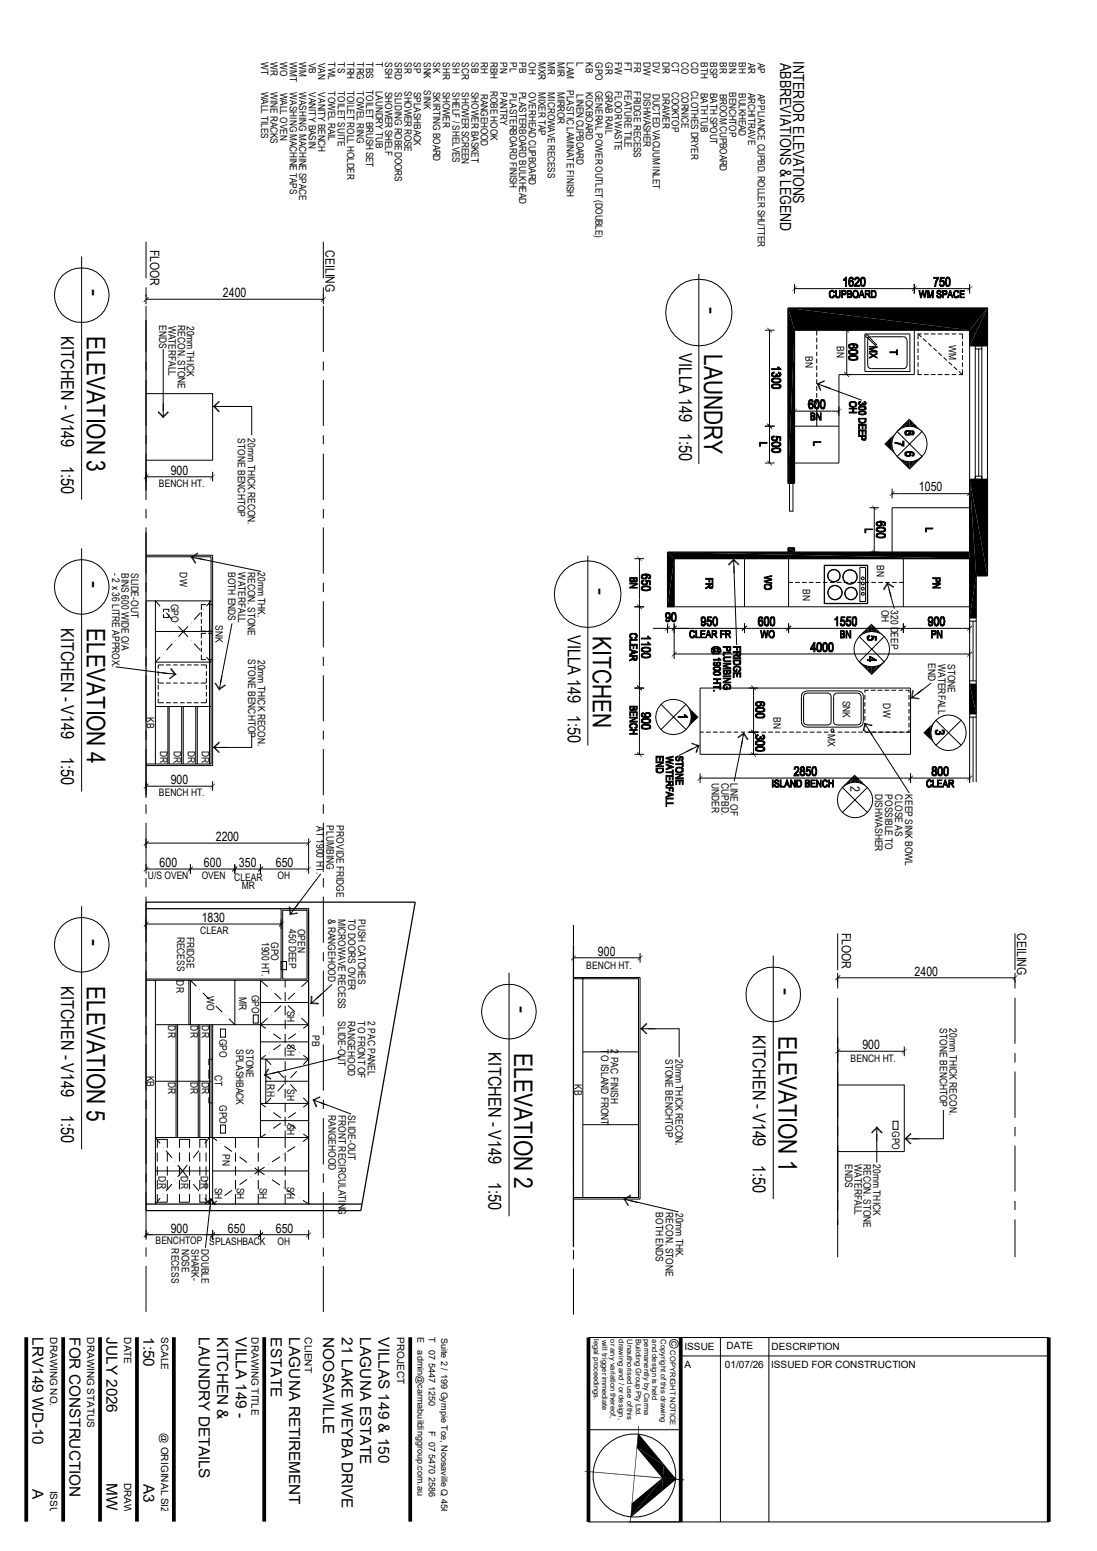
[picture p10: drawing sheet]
<svg xmlns="http://www.w3.org/2000/svg" width="297mm" height="420mm" viewBox="0 0 297 420" stroke-linecap="round" stroke-linejoin="round" font-family="sans-serif">
<defs><g id="words">
<g font-size="6.9">
<text x="23.5" y="78.4" transform="rotate(90 23.5 78.4)">-</text>
<text x="190.6" y="83.1" transform="rotate(90 190.6 83.1)">-</text>
<text x="23.5" y="91.1" transform="rotate(90 23.5 91.1)">ELEVATION 3</text>
<text x="190.7" y="95.9" transform="rotate(90 190.7 95.9)">LAUNDRY</text>
<text x="23.5" y="157.4" transform="rotate(90 23.5 157.4)">-</text>
<text x="160.5" y="159.3" transform="rotate(90 160.5 159.3)">-</text>
<text x="23.5" y="170.2" transform="rotate(90 23.5 170.2)">ELEVATION 4</text>
<text x="160.5" y="172.2" transform="rotate(90 160.5 172.2)">KITCHEN</text>
<text x="23.5" y="254.3" transform="rotate(90 23.5 254.3)">-</text>
<text x="23.5" y="267.2" transform="rotate(90 23.5 267.2)">ELEVATION 5</text>
<text x="210.7" y="267.8" transform="rotate(90 210.7 267.8)">-</text>
<text x="139.2" y="272.4" transform="rotate(90 139.2 272.4)">-</text>
<text x="210.8" y="280.6" transform="rotate(90 210.8 280.6)">ELEVATION 1</text>
<text x="139.2" y="285.3" transform="rotate(90 139.2 285.3)">ELEVATION 2</text>
</g>
<g font-size="4.8">
<text x="16.6" y="91.1" transform="rotate(90 16.6 91.1)">KITCHEN - V149</text>
<text x="183.9" y="95.7" transform="rotate(90 183.9 95.7)">VILLA 149</text>
<text x="183.9" y="117.3" transform="rotate(90 183.9 117.3)">1:50</text>
<text x="16.6" y="126.1" transform="rotate(90 16.6 126.1)">1:50</text>
<text x="16.6" y="170.1" transform="rotate(90 16.6 170.1)">KITCHEN - V149</text>
<text x="153.8" y="172" transform="rotate(90 153.8 172)">VILLA 149</text>
<text x="153.8" y="193.6" transform="rotate(90 153.8 193.6)">1:50</text>
<text x="16.6" y="205.1" transform="rotate(90 16.6 205.1)">1:50</text>
<text x="16.6" y="267" transform="rotate(90 16.6 267)">KITCHEN - V149</text>
<text x="203.9" y="280.5" transform="rotate(90 203.9 280.5)">KITCHEN - V149</text>
<text x="132.2" y="285.1" transform="rotate(90 132.2 285.1)">KITCHEN - V149</text>
<text x="16.6" y="302" transform="rotate(90 16.6 302)">1:50</text>
<text x="203.9" y="315.5" transform="rotate(90 203.9 315.5)">1:50</text>
<text x="132.2" y="320.2" transform="rotate(90 132.2 320.2)">1:50</text>
</g>
<g font-size="4.1">
<text x="211.2" y="17" transform="rotate(90 211.2 17)">ABBREVIATIONS &amp; LEGEND</text>
<text x="214.8" y="16.6" transform="rotate(90 214.8 16.6)">INTERIOR ELEVATIONS</text>
<text x="8.8" y="362.2" transform="rotate(90 8.8 362.2)">LRV149 WD-10</text>
<text x="18.8" y="362.2" transform="rotate(90 18.8 362.2)">FOR CONSTRUCTION</text>
<text x="28.9" y="362.2" transform="rotate(90 28.9 362.2)">JULY 2026</text>
<text x="38.9" y="362.2" transform="rotate(90 38.9 362.2)">1:50</text>
<text x="53.8" y="362.2" transform="rotate(90 53.8 362.2)">LAUNDRY DETAILS</text>
<text x="58.8" y="362.2" transform="rotate(90 58.8 362.2)">KITCHEN &amp;</text>
<text x="63.8" y="362.2" transform="rotate(90 63.8 362.2)">VILLA 149 -</text>
<text x="73.3" y="362.2" transform="rotate(90 73.3 362.2)">ESTATE</text>
<text x="78.3" y="362.2" transform="rotate(90 78.3 362.2)">LAGUNA RETIREMENT</text>
<text x="87.5" y="362.2" transform="rotate(90 87.5 362.2)">NOOSAVILLE</text>
<text x="92.5" y="362.2" transform="rotate(90 92.5 362.2)">21 LAKE WEYBA DRIVE</text>
<text x="97.5" y="362.2" transform="rotate(90 97.5 362.2)">LAGUNA ESTATE</text>
<text x="102.5" y="362.2" transform="rotate(90 102.5 362.2)">VILLAS 149 &amp; 150</text>
<text x="28.9" y="401.8" transform="rotate(90 28.9 401.8)">MW</text>
<text x="8.8" y="403.3" transform="rotate(90 8.8 403.3)">A</text>
<text x="38.9" y="402.1" transform="rotate(90 38.9 402.1)">A3</text>
</g>
<g font-size="3.5">
<text x="40.6" y="67.7" transform="rotate(90 40.6 67.7)">FLOOR</text>
<text x="88.1" y="67.8" transform="rotate(90 88.1 67.8)">CEILING</text>
<text x="60.4" y="80.6">2400</text>
<text x="46.2" y="128.6">900</text>
<text x="248.8" y="133.1">1050</text>
<text x="46.2" y="212.4">900</text>
<text x="230.3" y="212.9" transform="rotate(90 230.3 212.9)">2</text>
<text x="58.4" y="227.9">2200</text>
<text x="43.2" y="234.9">600</text>
<text x="55.2" y="234.9">600</text>
<text x="64.7" y="234.9">350</text>
<text x="74.7" y="234.9">650</text>
<text x="54.6" y="249.8">1830</text>
<text x="227.9" y="252.7" transform="rotate(90 227.9 252.7)">FLOOR</text>
<text x="275.4" y="252.8" transform="rotate(90 275.4 252.8)">CEILING</text>
<text x="161.9" y="259">900</text>
<text x="247.6" y="264.3">2400</text>
<text x="233.5" y="284.3">900</text>
<text x="46.2" y="334">900</text>
<text x="61.7" y="334">650</text>
<text x="74.7" y="334">650</text>
<text x="181.3" y="362.8" transform="rotate(90 181.3 362.8)">©</text>
</g>
<g font-size="2.8">
<text x="43.1" y="88" transform="rotate(90 43.1 88)">ENDS</text>
<text x="45.6" y="88.2" transform="rotate(90 45.6 88.2)">WATERFALL</text>
<text x="48.2" y="88" transform="rotate(90 48.2 88)">RECON. STONE</text>
<text x="50.6" y="88.2" transform="rotate(90 50.6 88.2)">20mm THICK</text>
<text x="226.6" y="93.9" transform="rotate(90 226.6 93.9)">BN</text>
<text x="257" y="93.5" transform="rotate(90 257 93.5)">WM</text>
<text x="218.1" y="96.6" transform="rotate(90 218.1 96.6)">BN</text>
<text x="64.4" y="118.7" transform="rotate(90 64.4 118.7)">STONE BENCHTOP</text>
<text x="67.1" y="118.7" transform="rotate(90 67.1 118.7)">20mm THICK RECON.</text>
<text x="43" y="132">BENCH HT.</text>
<text x="30.4" y="155.2" transform="rotate(90 30.4 155.2)">- 2 x 36 LITRE APPROX.</text>
<text x="32.9" y="155.2" transform="rotate(90 32.9 155.2)">BINS 600 WIDE O/A</text>
<text x="35.5" y="155.2" transform="rotate(90 35.5 155.2)">SLIDE-OUT</text>
<text x="48.7" y="155.1" transform="rotate(90 48.7 155.1)">DW</text>
<text x="61.8" y="154.9" transform="rotate(90 61.8 154.9)">BOTH ENDS</text>
<text x="64.5" y="155.1" transform="rotate(90 64.5 155.1)">WATERFALL</text>
<text x="67.1" y="154.9" transform="rotate(90 67.1 154.9)">RECON. STONE</text>
<text x="69.8" y="155" transform="rotate(90 69.8 155)">20mm THK.</text>
<text x="237.4" y="153.1" transform="rotate(90 237.4 153.1)">BN</text>
<text x="217.4" y="159.6" transform="rotate(90 217.4 159.6)">BN</text>
<text x="46.3" y="163.5" transform="rotate(90 46.3 163.5)">GPO</text>
<text x="238.7" y="165.2" transform="rotate(90 238.7 165.2)">OH</text>
<text x="241.2" y="165.2" transform="rotate(90 241.2 165.2)">320 DEEP</text>
<text x="58.3" y="169.3" transform="rotate(90 58.3 169.3)">SNK</text>
<text x="67.2" y="178.6" transform="rotate(90 67.2 178.6)">STONE BENCHTOP</text>
<text x="69.8" y="178.7" transform="rotate(90 69.8 178.7)">20mm THICK RECON.</text>
<text x="251.3" y="179.7" transform="rotate(90 251.3 179.7)">END</text>
<text x="254" y="179.9" transform="rotate(90 254 179.9)">WATERFALL</text>
<text x="256.6" y="179.8" transform="rotate(90 256.6 179.8)">STONE</text>
<text x="228.3" y="189.8" transform="rotate(90 228.3 189.8)">SNK</text>
<text x="239.2" y="190.5" transform="rotate(90 239.2 190.5)">DW</text>
<text x="39.8" y="194.3" transform="rotate(90 39.8 194.3)">KB</text>
<text x="209.5" y="194.3" transform="rotate(90 209.5 194.3)">BN</text>
<text x="43.3" y="203.4" transform="rotate(90 43.3 203.4)">DR</text>
<text x="47.1" y="203.4" transform="rotate(90 47.1 203.4)">DR</text>
<text x="50.9" y="203.4" transform="rotate(90 50.9 203.4)">DR</text>
<text x="54.6" y="203.4" transform="rotate(90 54.6 203.4)">DR</text>
<text x="224.2" y="198.8" transform="rotate(90 224.2 198.8)">MX</text>
<text x="43" y="215.6">BENCH HT.</text>
<text x="192.8" y="212" transform="rotate(90 192.8 212)">UNDER</text>
<text x="195.3" y="212.1" transform="rotate(90 195.3 212.1)">CUPBD.</text>
<text x="197.8" y="212" transform="rotate(90 197.8 212)">LINE OF</text>
<text x="237" y="215.1" transform="rotate(90 237 215.1)">DISHWASHER</text>
<text x="239.7" y="215.1" transform="rotate(90 239.7 215.1)">POSSIBLE TO</text>
<text x="242.4" y="215.2" transform="rotate(90 242.4 215.2)">CLOSE AS</text>
<text x="245.1" y="215.1" transform="rotate(90 245.1 215.1)">KEEP SINK BOWL</text>
<text x="85.7" y="223.7" transform="rotate(90 85.7 223.7)">AT 1900 HT.</text>
<text x="88.4" y="223.6" transform="rotate(90 88.4 223.6)">PLUMBING</text>
<text x="91.1" y="223.6" transform="rotate(90 91.1 223.6)">PROVIDE FRIDGE</text>
<text x="40" y="238">U/S OVEN</text>
<text x="54.6" y="238">OVEN</text>
<text x="63.4" y="238.5">CLEAR</text>
<text x="75.2" y="238.2">OH</text>
<text x="65.4" y="240.9">MR</text>
<text x="78.2" y="251.8" transform="rotate(90 78.2 251.8)">450 DEEP</text>
<text x="80.7" y="251.6" transform="rotate(90 80.7 251.6)">OPEN</text>
<text x="88.8" y="248.9" transform="rotate(90 88.8 248.9)">&amp; RANGEHOOD</text>
<text x="91.5" y="248.9" transform="rotate(90 91.5 248.9)">MICROWAVE RECESS</text>
<text x="94.2" y="249" transform="rotate(90 94.2 249)">TO DOORS OVER</text>
<text x="96.9" y="248.9" transform="rotate(90 96.9 248.9)">PUSH CATCHES</text>
<text x="48" y="253.7" transform="rotate(90 48 253.7)">RECESS</text>
<text x="50.5" y="253.7" transform="rotate(90 50.5 253.7)">FRIDGE</text>
<text x="54.2" y="252.9">CLEAR</text>
<text x="70.9" y="255.1" transform="rotate(90 70.9 255.1)">1900 HT.</text>
<text x="73.4" y="255.2" transform="rotate(90 73.4 255.2)">GPO</text>
<text x="158.7" y="262.4">BENCH HT.</text>
<text x="47.8" y="265.6" transform="rotate(90 47.8 265.6)">DR</text>
<text x="56" y="269.8" transform="rotate(90 56 269.8)">WO</text>
<text x="64.8" y="270" transform="rotate(90 64.8 270)">MR</text>
<text x="68.2" y="269.5" transform="rotate(90 68.2 269.5)">GPO</text>
<text x="77.7" y="273.8" transform="rotate(90 77.7 273.8)">SH</text>
<text x="45.6" y="277.7" transform="rotate(90 45.6 277.7)">DR</text>
<text x="51.6" y="277.7" transform="rotate(90 51.6 277.7)">DR</text>
<text x="54.6" y="277.7" transform="rotate(90 54.6 277.7)">DR</text>
<text x="59.4" y="281.4" transform="rotate(90 59.4 281.4)">GPO</text>
<text x="84.5" y="280.5" transform="rotate(90 84.5 280.5)">PB</text>
<text x="91.5" y="276.6" transform="rotate(90 91.5 276.6)">SLIDE-OUT</text>
<text x="94.1" y="276.6" transform="rotate(90 94.1 276.6)">RANGEHOOD</text>
<text x="96.9" y="276.6" transform="rotate(90 96.9 276.6)">TO FRONT OF</text>
<text x="99.6" y="276.6" transform="rotate(90 99.6 276.6)">2 PAC PANEL</text>
<text x="254.5" y="278.6" transform="rotate(90 254.5 278.6)">STONE BENCHTOP</text>
<text x="257.1" y="278.6" transform="rotate(90 257.1 278.6)">20mm THICK RECON.</text>
<text x="63.9" y="284.1" transform="rotate(90 63.9 284.1)">SPLASHBACK</text>
<text x="66.6" y="284.1" transform="rotate(90 66.6 284.1)">STONE</text>
<text x="77.7" y="282.9" transform="rotate(90 77.7 282.9)">SH</text>
<text x="162.8" y="284.3" transform="rotate(90 162.8 284.3)">TO ISLAND FRONT</text>
<text x="165.4" y="284.3" transform="rotate(90 165.4 284.3)">2 PAC FINISH</text>
<text x="180.2" y="286.8" transform="rotate(90 180.2 286.8)">STONE BENCHTOP</text>
<text x="182.9" y="286.9" transform="rotate(90 182.9 286.9)">20mm THICK RECON.</text>
<text x="230.3" y="287.7">BENCH HT.</text>
<text x="39.8" y="291.4" transform="rotate(90 39.8 291.4)">KB</text>
<text x="45.6" y="293.1" transform="rotate(90 45.6 293.1)">DR</text>
<text x="51.6" y="293.1" transform="rotate(90 51.6 293.1)">DR</text>
<text x="54.6" y="293.1" transform="rotate(90 54.6 293.1)">DR</text>
<text x="58.2" y="291.2" transform="rotate(90 58.2 291.2)">CT</text>
<text x="72.3" y="293.8" transform="rotate(90 72.3 293.8)">RH</text>
<text x="155.5" y="293.7" transform="rotate(90 155.5 293.7)">KB</text>
<text x="59.4" y="299.3" transform="rotate(90 59.4 299.3)">GPO</text>
<text x="77.7" y="295" transform="rotate(90 77.7 295)">SH</text>
<text x="77.7" y="304.4" transform="rotate(90 77.7 304.4)">SH</text>
<text x="89" y="302" transform="rotate(90 89 302)">RANGEHOOD</text>
<text x="91.7" y="302" transform="rotate(90 91.7 302)">FRONT RECIRCULATING</text>
<text x="94.3" y="302" transform="rotate(90 94.3 302)">SLIDE-OUT</text>
<text x="241.6" y="306.5" transform="rotate(90 241.6 306.5)">GPO</text>
<text x="60.3" y="312.6" transform="rotate(90 60.3 312.6)">PN</text>
<text x="228.9" y="315.3" transform="rotate(90 228.9 315.3)">ENDS</text>
<text x="231.4" y="315.4" transform="rotate(90 231.4 315.4)">WATERFALL</text>
<text x="233.8" y="315.3" transform="rotate(90 233.8 315.3)">RECON. STONE</text>
<text x="236.4" y="315.4" transform="rotate(90 236.4 315.4)">20mm THICK</text>
<text x="42.9" y="318.6" transform="rotate(90 42.9 318.6)">DR</text>
<text x="48.9" y="318.6" transform="rotate(90 48.9 318.6)">DR</text>
<text x="54.4" y="318.6" transform="rotate(90 54.4 318.6)">DR</text>
<text x="58.2" y="321.8" transform="rotate(90 58.2 321.8)">SH</text>
<text x="64.1" y="321.7" transform="rotate(90 64.1 321.7)">SH</text>
<text x="70.3" y="321.7" transform="rotate(90 70.3 321.7)">SH</text>
<text x="77.6" y="321.6" transform="rotate(90 77.6 321.6)">SH</text>
<text x="177.5" y="328.4" transform="rotate(90 177.5 328.4)">BOTH ENDS</text>
<text x="180.3" y="328.4" transform="rotate(90 180.3 328.4)">RECON. STONE</text>
<text x="183" y="328.5" transform="rotate(90 183 328.5)">20mm THK.</text>
<text x="42.1" y="337.1">BENCHTOP SPLASHBACK</text>
<text x="46.5" y="338.2" transform="rotate(90 46.5 338.2)">RECESS</text>
<text x="49.2" y="338.3" transform="rotate(90 49.2 338.3)">NOSE</text>
<text x="51.8" y="338.3" transform="rotate(90 51.8 338.3)">SHARK-</text>
<text x="54.5" y="338.3" transform="rotate(90 54.5 338.3)">DOUBLE</text>
<text x="75.2" y="337.2">OH</text>
</g>
<g font-size="2.7">
<text x="70.7" y="16.9" transform="rotate(90 70.7 16.9)">WT</text>
<text x="73.2" y="16.9" transform="rotate(90 73.2 16.9)">WR</text>
<text x="75.9" y="16.9" transform="rotate(90 75.9 16.9)">WO</text>
<text x="78.5" y="16.9" transform="rotate(90 78.5 16.9)">WMT</text>
<text x="81" y="16.9" transform="rotate(90 81 16.9)">WM</text>
<text x="83.7" y="17" transform="rotate(90 83.7 17)">VB</text>
<text x="86.2" y="17" transform="rotate(90 86.2 17)">VAN</text>
<text x="88.8" y="16.9" transform="rotate(90 88.8 16.9)">TWL</text>
<text x="91.4" y="16.9" transform="rotate(90 91.4 16.9)">TS</text>
<text x="94" y="16.9" transform="rotate(90 94 16.9)">TRH</text>
<text x="96.6" y="16.9" transform="rotate(90 96.6 16.9)">TRG</text>
<text x="99.1" y="16.9" transform="rotate(90 99.1 16.9)">TBS</text>
<text x="101.8" y="16.9" transform="rotate(90 101.8 16.9)">T</text>
<text x="104.3" y="16.8" transform="rotate(90 104.3 16.8)">SSH</text>
<text x="106.9" y="16.8" transform="rotate(90 106.9 16.8)">SRD</text>
<text x="109.6" y="16.8" transform="rotate(90 109.6 16.8)">SR</text>
<text x="112.1" y="16.8" transform="rotate(90 112.1 16.8)">SP</text>
<text x="114.7" y="16.8" transform="rotate(90 114.7 16.8)">SNK</text>
<text x="117.3" y="16.8" transform="rotate(90 117.3 16.8)">SK</text>
<text x="119.9" y="16.8" transform="rotate(90 119.9 16.8)">SHR</text>
<text x="122.5" y="16.8" transform="rotate(90 122.5 16.8)">SH</text>
<text x="125.1" y="16.8" transform="rotate(90 125.1 16.8)">SCR</text>
<text x="127.7" y="16.8" transform="rotate(90 127.7 16.8)">SB</text>
<text x="130.2" y="16.8" transform="rotate(90 130.2 16.8)">RH</text>
<text x="132.8" y="16.8" transform="rotate(90 132.8 16.8)">RBH</text>
<text x="135.5" y="16.8" transform="rotate(90 135.5 16.8)">PN</text>
<text x="138" y="16.8" transform="rotate(90 138 16.8)">PL</text>
<text x="140.5" y="16.8" transform="rotate(90 140.5 16.8)">PB</text>
<text x="143.2" y="16.8" transform="rotate(90 143.2 16.8)">OH</text>
<text x="145.8" y="16.8" transform="rotate(90 145.8 16.8)">MXR</text>
<text x="148.3" y="16.8" transform="rotate(90 148.3 16.8)">MR</text>
<text x="151" y="16.8" transform="rotate(90 151 16.8)">MIR</text>
<text x="153.5" y="16.8" transform="rotate(90 153.5 16.8)">LAM</text>
<text x="156.1" y="16.8" transform="rotate(90 156.1 16.8)">L</text>
<text x="158.7" y="16.8" transform="rotate(90 158.7 16.8)">KB</text>
<text x="161.3" y="16.8" transform="rotate(90 161.3 16.8)">GPO</text>
<text x="163.9" y="16.8" transform="rotate(90 163.9 16.8)">GR</text>
<text x="166.5" y="16.7" transform="rotate(90 166.5 16.7)">FW</text>
<text x="169.1" y="16.7" transform="rotate(90 169.1 16.7)">FT</text>
<text x="171.6" y="16.7" transform="rotate(90 171.6 16.7)">FR</text>
<text x="174.2" y="16.8" transform="rotate(90 174.2 16.8)">DW</text>
<text x="176.8" y="16.8" transform="rotate(90 176.8 16.8)">DV</text>
<text x="179.4" y="16.8" transform="rotate(90 179.4 16.8)">DR</text>
<text x="181.9" y="16.8" transform="rotate(90 181.9 16.8)">CT</text>
<text x="184.6" y="16.8" transform="rotate(90 184.6 16.8)">CO</text>
<text x="187.1" y="16.8" transform="rotate(90 187.1 16.8)">CD</text>
<text x="189.7" y="16.8" transform="rotate(90 189.7 16.8)">BTH</text>
<text x="192.3" y="16.8" transform="rotate(90 192.3 16.8)">BSP</text>
<text x="194.9" y="16.8" transform="rotate(90 194.9 16.8)">BR</text>
<text x="197.4" y="16.8" transform="rotate(90 197.4 16.8)">BN</text>
<text x="200.1" y="16.8" transform="rotate(90 200.1 16.8)">BH</text>
<text x="202.6" y="17" transform="rotate(90 202.6 17)">AR</text>
<text x="205.2" y="17" transform="rotate(90 205.2 17)">AP</text>
<text x="70.7" y="24.8" transform="rotate(90 70.7 24.8)">WALL TILES</text>
<text x="73.2" y="25" transform="rotate(90 73.2 25)">WINE RACKS</text>
<text x="75.9" y="25.2" transform="rotate(90 75.9 25.2)">WALL OVEN</text>
<text x="78.5" y="25" transform="rotate(90 78.5 25)">WASHING MACHINE TAPS</text>
<text x="81" y="24.9" transform="rotate(90 81 24.9)">WASHING MACHINE SPACE</text>
<text x="83.7" y="25" transform="rotate(90 83.7 25)">VANITY BASIN</text>
<text x="86.2" y="25" transform="rotate(90 86.2 25)">VANITY BENCH</text>
<text x="88.8" y="24.8" transform="rotate(90 88.8 24.8)">TOWEL RAIL</text>
<text x="91.4" y="24.8" transform="rotate(90 91.4 24.8)">TOILET SUITE</text>
<text x="94" y="24.6" transform="rotate(90 94 24.6)">TOILET ROLL HOLDER</text>
<text x="96.6" y="24.8" transform="rotate(90 96.6 24.8)">TOWEL RING</text>
<text x="99.1" y="24.4" transform="rotate(90 99.1 24.4)">TOILET BRUSH SET</text>
<text x="101.8" y="24.7" transform="rotate(90 101.8 24.7)">LAUNDRY TUB</text>
<text x="104.3" y="24.8" transform="rotate(90 104.3 24.8)">SHOWER SHELF</text>
<text x="106.9" y="24.9" transform="rotate(90 106.9 24.9)">SLIDING ROBE DOORS</text>
<text x="109.6" y="24.7" transform="rotate(90 109.6 24.7)">SHOWER ROSE</text>
<text x="112.1" y="24.8" transform="rotate(90 112.1 24.8)">SPLASHBACK</text>
<text x="114.7" y="24.5" transform="rotate(90 114.7 24.5)">SINK</text>
<text x="117.3" y="24.8" transform="rotate(90 117.3 24.8)">SKIRTING BOARD</text>
<text x="119.9" y="24.8" transform="rotate(90 119.9 24.8)">SHOWER</text>
<text x="122.5" y="24.9" transform="rotate(90 122.5 24.9)">SHELF / SHELVES</text>
<text x="125.1" y="24.9" transform="rotate(90 125.1 24.9)">SHOWER SCREEN</text>
<text x="127.7" y="24.8" transform="rotate(90 127.7 24.8)">SHOWER BASKET</text>
<text x="130.2" y="25.4" transform="rotate(90 130.2 25.4)">RANGEHOOD</text>
<text x="132.8" y="24.6" transform="rotate(90 132.8 24.6)">ROBE HOOK</text>
<text x="135.5" y="24.9" transform="rotate(90 135.5 24.9)">PANTRY</text>
<text x="138" y="25.3" transform="rotate(90 138 25.3)">PLASTERBOARD FINISH</text>
<text x="140.5" y="24.8" transform="rotate(90 140.5 24.8)">PLASTERBOARD BULKHEAD</text>
<text x="143.2" y="24.9" transform="rotate(90 143.2 24.9)">OVERHEAD CUPBOARD</text>
<text x="145.8" y="24.8" transform="rotate(90 145.8 24.8)">MIXER TAP</text>
<text x="148.3" y="25" transform="rotate(90 148.3 25)">MICROWAVE RECESS</text>
<text x="151" y="24.9" transform="rotate(90 151 24.9)">MIRROR</text>
<text x="153.5" y="24.5" transform="rotate(90 153.5 24.5)">PLASTIC LAMINATE FINISH</text>
<text x="156.1" y="25.5" transform="rotate(90 156.1 25.5)">LINEN CUPBOARD</text>
<text x="158.7" y="24.8" transform="rotate(90 158.7 24.8)">KICKBOARD</text>
<text x="161.3" y="24.6" transform="rotate(90 161.3 24.6)">GENERAL POWER OUTLET (DOUBLE)</text>
<text x="163.9" y="24.6" transform="rotate(90 163.9 24.6)">GRAB RAIL</text>
<text x="166.5" y="24.7" transform="rotate(90 166.5 24.7)">FLOOR WASTE</text>
<text x="169.1" y="24.5" transform="rotate(90 169.1 24.5)">FEATURE TILE</text>
<text x="171.6" y="24.8" transform="rotate(90 171.6 24.8)">FRIDGE RECESS</text>
<text x="174.2" y="25.3" transform="rotate(90 174.2 25.3)">DISHWASHER</text>
<text x="176.8" y="25.3" transform="rotate(90 176.8 25.3)">DUCTED VACUUM INLET</text>
<text x="179.4" y="25.3" transform="rotate(90 179.4 25.3)">DRAWER</text>
<text x="181.9" y="24.8" transform="rotate(90 181.9 24.8)">COOKTOP</text>
<text x="184.6" y="24.8" transform="rotate(90 184.6 24.8)">CORNICE</text>
<text x="187.1" y="24.8" transform="rotate(90 187.1 24.8)">CLOTHES DRYER</text>
<text x="189.7" y="25.1" transform="rotate(90 189.7 25.1)">BATH TUB</text>
<text x="192.3" y="25.1" transform="rotate(90 192.3 25.1)">BATH SPOUT</text>
<text x="194.9" y="25.3" transform="rotate(90 194.9 25.3)">BROOM CUPBOARD</text>
<text x="197.4" y="24.9" transform="rotate(90 197.4 24.9)">BENCHTOP</text>
<text x="200.1" y="25.3" transform="rotate(90 200.1 25.3)">BULKHEAD</text>
<text x="202.6" y="25.1" transform="rotate(90 202.6 25.1)">ARCHITRAVE</text>
<text x="205.2" y="25.4" transform="rotate(90 205.2 25.4)">APPLIANCE CUPBD. ROLLER SHUTTER</text>
<text x="13.5" y="362.2" transform="rotate(90 13.5 362.2)">DRAWING NO.</text>
<text x="23.6" y="362.2" transform="rotate(90 23.6 362.2)">DRAWING STATUS</text>
<text x="33.6" y="362.2" transform="rotate(90 33.6 362.2)">DATE</text>
<text x="43.6" y="362.2" transform="rotate(90 43.6 362.2)">SCALE</text>
<text x="68.1" y="362.2" transform="rotate(90 68.1 362.2)">DRAWING TITLE</text>
<text x="82.5" y="362.2" transform="rotate(90 82.5 362.2)">CLIENT</text>
<text x="107.5" y="362.2" transform="rotate(90 107.5 362.2)">PROJECT</text>
<text x="185.3" y="365.6">ISSUE</text>
<text x="196.7" y="365.5">DATE</text>
<text x="208.9" y="365.6">DESCRIPTION</text>
<text x="185.3" y="370.5">A</text>
<text x="196.3" y="370.6">01/07/26</text>
<text x="208.8" y="370.6">ISSUED FOR CONSTRUCTION</text>
<text x="43.6" y="388.3" transform="rotate(90 43.6 388.3)">@ ORIGINAL SIZE</text>
<text x="33.6" y="401.7" transform="rotate(90 33.6 401.7)">DRAWN</text>
<text x="13.5" y="403.8" transform="rotate(90 13.5 403.8)">ISSUE</text>
</g>
<g font-size="2.5">
<text x="113" y="362.1" transform="rotate(90 113 362.1)">E</text>
<text x="113" y="365.8" transform="rotate(90 113 365.8)">admin@carmabuildinggroup.com.au</text>
<text x="116.1" y="362.2" transform="rotate(90 116.1 362.2)">T</text>
<text x="116.1" y="365.8" transform="rotate(90 116.1 365.8)">07 5447 1250</text>
<text x="119.5" y="362.3" transform="rotate(90 119.5 362.3)">Suite 2 / 199 Gympie Tce, Noosaville Q 4566</text>
<text x="116.1" y="387.7" transform="rotate(90 116.1 387.7)">F 07 5470 2586</text>
</g>
<g font-size="2">
<text x="160.8" y="362.8" transform="rotate(90 160.8 362.8)">legal proceedings.</text>
<text x="163.1" y="362.9" transform="rotate(90 163.1 362.9)">will trigger immediate</text>
<text x="165.3" y="362.8" transform="rotate(90 165.3 362.8)">or any variation thereof,</text>
<text x="167.6" y="362.8" transform="rotate(90 167.6 362.8)">drawing and / or design,</text>
<text x="169.8" y="362.8" transform="rotate(90 169.8 362.8)">Unauthorised use of this</text>
<text x="172.1" y="362.8" transform="rotate(90 172.1 362.8)">Building Group Pty Ltd.</text>
<text x="174.4" y="362.8" transform="rotate(90 174.4 362.8)">permanently by Carma</text>
<text x="176.6" y="362.8" transform="rotate(90 176.6 362.8)">and design is held</text>
<text x="178.9" y="362.8" transform="rotate(90 178.9 362.8)">Copyright of this drawing</text>
<text x="181.4" y="365.8" transform="rotate(90 181.4 365.8)">COPYRIGHT NOTICE</text>
</g>
</g></defs>
<g fill="none" stroke="#000" stroke-width=".34">
<path d="M39.5 86.7v46.2M213.4 83.4h54v10.3h-4.8v-4.2h-47.5v41.4h-1.7zM39.5 144.2v71.9M180.8 149.6h32.6v-1.2h1.7v1.2h47.5v-19.8h4.8v26.2h-3.1v11.3h-1.7v-16h-80.1v13.1h-1.7zM234.2 195.9v2.2M246.7 189h2.2M246.7 189.3h2.2M262.6 185.4h1.7v7.9h-1.7zM39.5 244.4h72.9l-14.7 83.6h-58.2zM39.5 246.2h44.1v80M155.3 256.1v81.8M226.8 281.1v50.8"/>
<path d="M39.5 334.5h2.1M39.5 326.2h58.5M55.5 334.5h4.1M68.6 334.5h1.9"/>
</g>
<g fill="none" stroke="#000" stroke-width=".27">
<path d="M22.1 69.5v65.8M39.5 65.5v9.9M39.5 77.9v4.5M87.5 65.5v9.9M87.5 77.9v4.5M189.2 74.2v51.5M215.1 78.2h47.5M215.1 76.9v2.6M247.6 76.9v2.6M262.6 76.9v2.6M39.5 82.8v12.6M39.5 97.9v2.5"/>
<path d="M39.5 81.1h48M44.2 94.5v18.7M87.5 82.8v12.6M87.5 97.9v2.5M207.1 89.5h2.6M208.4 89.5v35.9M221.1 89.5v1.4M221.1 91.5v1.3M221.1 93.3v1.3M221.1 95.3v1.2M221.1 97.2v1.2M221.1 99v1.3"/>
<path d="M227.9 89.5h2.6M229.3 89.5v12M234.2 90.5h12.2v10.1h-12.2zM235 91.7l.5-.4 .5-.1 9.1 .1 .5 .9v6.7l-.2 .5-.3 .4-.5 .1-9.1-.1-.5-.4-.1-.5zM235.2 91.1l2.1 2.2-.2 .3-2.2-2.1M247.6 89.5v12h-20.4v23.9h-12.1M248.6 90.5l.9 .8M248.6 92.5v1.3M248.6 94.4v1.2M248.6 96.2v1.3M248.6 98.2v1.2M249.6 90.5h-1v1.4"/>
<path d="M249.9 91.7l1 .9M250.2 90.5h1.3M251.4 93l.8 .9M252.1 90.5h1.2M252.7 94.3l1 .8M253.9 90.5h1.3M254.1 95.5l.9 .9M255.5 96.8l.9 .9M255.8 90.5h1.2M256.9 98.1l.9 .8M257.7 90.5h1.2M258.2 99.4l1 .8"/>
<path d="M259.6 90.5h1v1.4M260.6 92.5v1.3M260.6 94.4v1.2M260.6 96.2v1.3M260.6 98.2v1.2M262.6 93.7v36.1M264.1 93.7h1.8v.8h-1.8zM264.1 94.5v35.3M265 94.5v34.5M265.9 94.5v35.3M267.4 93.7v36.1M39.5 106.6h18.1v18.1h-18.1"/>
<path d="M39.5 102.9v12.5M39.5 117.9v2.5M57.7 110.1h3.9M59.7 110.1h8.5v7.8M87.5 102.9v12.5M87.5 117.9v2.5M207.1 115.4h2.6M215.1 115.4h12.1M215.1 111.4h12.1M215.1 110.1v2.5M221.1 100.9v1.3M221.1 102.7v1.3"/>
<path d="M221.1 104.6v1.3M221.1 106.5v1.2M221.1 108.4v1.2M221.1 110.3v1.2M221.1 112.1v1.3M221.1 114v1.4M221.1 103.9l3.9 1.4M223 104.6l10.3 3.8M241.6 118.2v2.1M246.3 113.5l-3.4 3.4 6.8 6.8-3.4 3.3-3.4-3.3 6.8-6.8M248.6 100v1.5h1M250.2 101.5h1.3"/>
<path d="M252.1 101.5h1.2M253.9 101.5h1.3M255.8 101.5h1.2M257.7 101.5h1.2M259.7 100.6l.9 .9M260.6 100v1.5h-1M39.5 122.9v12.5M39.5 137.9v2.5M39.5 129.2h18.1M57.6 127.8v2.6M87.5 122.9v12.5M87.5 137.9v2.5"/>
<path d="M207.1 125.4h2.6M213.8 130.9h.9v7.6h-.9zM235.5 137.5h2.5M236.7 137.5v12.1M241.6 132.4v2.6M241.6 133.7h21M262.6 137.5h-21v12.1M262.6 132.4v2.6M264.1 129h1.8v.8h-1.8zM22.1 148.5v65.9M39.5 142.9v12.5M39.5 157.9v2.5"/>
<path d="M39.5 150.4h18.1v57h-18.1M39.5 150.8h17.6v56.2h-17.6M51.6 150.9l3.9 .8M53.6 151.3l17.1 3.5M87.5 142.9v12.5M87.5 157.9v2.5M159.2 150.5v51.5M171.8 151.3h2.6M173.1 151.3v53M198.6 151.3l.2 4M198.7 153.4l.8 21.3M201.6 151.3v13.1"/>
<path d="M213.5 151.3v13.1M213.5 157.8h1.2M215.3 157.8h1.3M217.2 157.8h1.2M219 157.8h1.3M220.9 157.8h1.3M222.8 157.8h1.2M223.2 153.1h11.7v10.4h-11.7zM223.3 153.2h11.6v10.2h-11.6zM224.7 157.8h1.3M226.6 157.8h1.2M228.4 157.8h1.3"/>
<path d="M230.3 157.8h1.3M232.2 157.8h1.2M232.8 153.7h1.6v9.2h-1.6zM233.3 159.2l.3-.2 .3 .2v.5l-.3 .2-.3-.2zM233.3 157.8h.6v.6h-.6zM233.3 156.4l.3-.1 .3 .1v.5l-.3 .2-.3-.2zM234.1 157.8h1.2M235.5 149.6h2.5M236 157.8h1.2M237.8 157.8h1.3M239.7 157.8h1.3M240.2 157.8l1.1 3.8"/>
<path d="M240.7 159.7l1.4 5.2M241.6 157.8h1.2M243.4 157.8h1.2M244.6 151.3v13.1M39.5 162.9v12.5M39.5 177.9v2.5M39.5 162.8h17.6l-1.2 1.4M42.1 171.1h15M43.3 164.2l-1.2-1.4v44.2M43.3 178l-1.2 1.4h15l-1.2-1.4M44.2 165.1h.1M44.2 177.1h.1"/>
<path d="M44.3 165.8v-.7h1.4v.7M44.3 166.4v.9h1.4v-.9M45 166l1.7 1.9M46.7 174.4l-1.7 1.7M47.5 168.8h.1M47.5 173.4h.1M48.3 169.7l1.3 1.4 1.3-1.4M48.3 172.5l1.3-1.4 1.3 1.4M51.7 168.8h.1M51.7 173.4h.1M52.6 174.4l1.7 1.7M54.3 166l-1.7 1.9"/>
<path d="M54.5 177.3v1.4h1.3M54.5 169.5v1.5h1.3M54.5 165.8v1.3M54.5 167.7v1.3M54.5 173.5v1.3M54.5 175.5v1.2M55 165.1h.1M55 177.1h.1M55.8 171.6h-1.3v1.3M55.8 163.8h-1.3v1.4M56.4 178.7h1.2M56.4 171.6h1.2"/>
<path d="M56.4 171h1.2M56.4 163.8h1.2M56.7 162.8v44.2M62.8 168.9l-3.1 16.1M87.5 162.9v12.5M87.5 177.9v2.5M171.8 164.4h2.6M176.8 170.2h85.8M180.8 168.9v2.6M182.5 164.4h80.1M182.5 168.9v9.6M182.5 177.2h80.1"/>
<path d="M201.6 168.9v2.6M213.5 168.9v2.6M233.3 160.6h.6v.6h-.6zM236.1 169l-3.4 3.4 6.7 6.9-3.3 3.4-3.4-3.4 6.7-6.9M244.6 168.9v2.6M262.6 167.3h1.7v1h-1.7zM262.6 168.3v16.1M263.5 168.3v16.1M264.3 168.3v16.1M31.3 180.6l14.4 1.9M39.5 182.9v12.5M39.5 197.9v2.5"/>
<path d="M42.1 191.4h15M42.8 181.8v1.3M42.8 183.7v1.3M42.8 185.5v1.3M42.8 187.4v1.3M42.8 189.3v1.1h1.6M42.8 185h1.6M43.8 182.2l4 .5M44.4 180.1h-1.6v1M45 190.4h1.2M45 180.1h1.2M45 185h1.2"/>
<path d="M45.5 191.4v15.6M45.8 191.4v15.6M46.9 190.4h1.2M46.9 180.1h1.2M46.9 185h1.2M48.8 190.4h1.2M48.8 180.1h1.2M48.8 185h1.2M49.2 191.4v15.6M49.6 191.4v15.6M50.6 190.4h1.3M50.6 180.1h1.3"/>
<path d="M50.6 185h1.3M52.5 190.4h1.3M52.5 180.1h1.3M52.5 185h1.3M53 191.4v15.6M53.4 191.4v15.6M54.4 180.1h1.5v1M54.4 185h1.5M55.9 189.3v1.1h-1.5M55.9 181.8v1.3M55.9 183.7v1.3M55.9 185.5v1.3"/>
<path d="M55.9 187.4v1.3M60.1 183l-.7 4M68.2 199.3v3.2h-8.5M87.5 182.9v12.5M87.5 197.9v2.5M171.8 186.4h2.6M179 190.8l6.8 6.9M185.8 190.8l-6.8 6.9M187.1 192.2v4.2M189.6 186.4h56.9v17.9h-56.9zM189.6 198.3h1M191.2 198.3h1.2"/>
<path d="M193 198.3h1.3M194.9 198.3h1.3M196.8 198.3h1.2M198.7 198.3h1.2M200.6 198.3h1.2M201.4 198.4l-.7 4M202.4 198.3h3.2M204 186.4v17.9M206.2 198.3h1.2M208 198.3h1.3M209.9 198.3h1.3M211.8 198.3h1.2"/>
<path d="M213.7 198.3h1.3M215.6 198.3h1.2M217.4 187.6l1.1-.4h13.7a1.45 1.45 0 0 1 1.6 1.5v6.8a1.45 1.45 0 0 1-1.6 1.5h-13.7a1.45 1.45 0 0 1-1.5-1.5v-6.8zM217.4 198.3h1.3M217.7 188.3l.8-.6h5.7l.8 .6v7.7l-.8 .4h-5.7l-.8-.4zM219.3 198.3h1.3M221.1 198.3h1.3M223.1 198.3h1.2M225 198.3h1.1M225.1 197.6h.5l.2 .3-.2 .3h-.5l-.1-.3zM226.1 187.9l.5-.2h5.6l.5 .2 .5 .8v6.8l-.5 .7-.5 .2h-5.6l-.8-.4-.1-7.3zM226.8 198.3h1.3"/>
<path d="M228.7 198.3h1.3M230.5 198.3h1.3M232.4 198.3h1.3M234.1 195.9l2.1 3.4M234.2 197.7v.6h1.3M234.2 188.3v1.2M234.2 190.2v1.2M234.2 192.1v1.2M234.2 193.9v1.3M234.2 195.8v1.3M235.1 197.6l11.1 17.2M235.2 187h-1v.7"/>
<path d="M235.8 198.3h1.6M235.8 187h1.3M237.7 198.3h1.7M237.7 187h1.2M239.5 198.3h1.7M239.5 187h1.3M241.4 198.3h1.7M241.4 187h1.3M243.3 198.3h1.6M243.3 187h1.2M245.2 187h.9v.7M245.5 198.3h1"/>
<path d="M246.1 197.7v.6h-.9M246.1 188.3v1.2M246.1 190.2v1.2M246.1 192.1v1.2M246.1 193.9v1.3M246.1 195.8v1.3M249.9 186.7l-3.2 2.5M252.1 185l-3.8 3M252.1 196.4v2.1M253.4 195.1l6.9 6.8M260.3 195.1l-6.9 6.8M262.6 193.3h1.7v1h-1.7z"/>
<path d="M262.6 184.4h1.7v1h-1.7zM262.6 194.3v17.8M263.5 194.3v17.5M264.3 194.3v17.5M39.5 202.9v12.5M39.5 217.9v2.5M39.5 213h18.1M57.6 211.6v2.6M57.7 202.5h3.9M87.5 202.9v12.5M87.5 217.9v2.5M171.8 204.3h2.6"/>
<path d="M187.6 202.7l-3.8 2M189.4 201.9l-3.6 1.8M189.6 209.5v2.6M189.6 210.8h73M201.1 200.4l-2.3 11.2M231.5 209.9l-3.4 3.4 6.8 6.8M234.9 213.3l-6.8 6.8M246.5 209.5v2.6M39.5 222.9v13.8M39.5 237.9v2.5M39.5 235.4h44.1M39.5 228.4h44.1"/>
<path d="M51.6 234.1v2.6M63.6 234.1v2.6M70.5 234.1v2.6M83.6 227.1v9.6M86.9 236.7l-7.2 9.6M87.5 222.9v12.5M87.5 237.9v2.5M22.1 245.5v65.9M39.5 242.9v12.5M39.5 257.9v2.5M39.5 250.3h36.6M76.1 246.2v19h-36.6"/>
<path d="M76.5 246.6h6.6v18.6h-6.6zM80.9 244.6l-2.4 3.3M87.5 242.9v12.5M87.5 257.9v2.5M155.3 250.6v5.5M155.3 258.2v2.9M155.3 259.5h18M173.3 258.2v2.6M209.4 258.9v65.9M226.8 252.9v9.9M274.8 252.9v9.9M39.5 262.9v12.5"/>
<path d="M39.5 277.9v2.5M39.5 265.6h44.1l-2 1.7M42.1 265.6v60.6l1.2-1.6M42.1 277.6h41.5M47.7 277.6v30.5M48.1 277.6v30.5M51.1 265.6v12M53.2 267.2l-1.6-1.6v12M53.7 277.6v30.5M54 268h.1M54.1 277.6v30.5M54.9 268.9l1.7 1.8"/>
<path d="M56.7 277.6v48.6l-1.2-1.6M57.1 277.6v30.5M57.6 277.6v48.6l1.2-.9M57.6 271.6h.1M58.4 272.5l1.8 1.7M59.7 278.8h1.3v2.2h-1.3zM61.1 275.1h.1M63.6 265.6v12l-1.6-1.6M68.6 275h1.3v2.2h-1.3zM70.5 271.6h13.1M72.5 267.3l-2-1.7v42.5l1.5-.9M72.5 275.8l-2 1.8 1.5 1"/>
<path d="M73 279.4h.1M73.4 275h.1M73.4 268.2h.1M74.3 269l1.8 1.7M76.1 260.5h1.5v2.2h-1.5zM76.1 272.4l-1.8 1.7M77.2 265.6v1.9M77.2 268.8v2.4M77.2 272.5v2.5M77.2 276.2v2.6M78 272.4l1.8 1.7M79.8 269l-1.8 1.7"/>
<path d="M80.7 275h.1M80.7 268.2h.1M81.1 279.4h.1M81.6 275.8l2 1.8M83.6 277.6l-1.5 1M87 269.3l-2.9 2.7M87.5 262.9v12.5M87.5 277.9v2.5M89.9 266.7l-4.3 3.9M137.8 263.5v66M155.3 263.5v12.6M155.3 278.6v2.5"/>
<path d="M155.3 264.8h18v60h-18M155.3 265.1h17.6v59.3h-17.6M157.8 265.1v59.3M173.4 278.7h4.1M175.4 278.7h8.5v7.7M226.8 263.5v4.3M226.8 270.3v12.4M226.8 264.9h48M274.8 263.5v4.3M274.8 270.3v12.4M39.5 282.9v12.5M39.5 297.9v2.5"/>
<path d="M42.1 292.9h15M56.6 297.2v1.5h1M56.6 289.8v2.4M56.6 293.5v2.5M57.6 287h-1v1.5M70.5 282.2h13.1M72 292.9h11.6M72 285.9l-1.5 1h13.1M73 285.1h.1M73.4 288.4l-1.4-1.5v12l1.4-1.5M74 280l2 1.5M74.3 296.5h.1"/>
<path d="M74.3 289.3h.1M75.2 290.2l1.7 1.8M75.4 290.4l-3.9 .9M76 283l-2 1.4M76.9 293.8l-1.7 1.8M77.2 280v2.5M77.2 283.8v2.4M77.2 287.5v2.5M77.2 291.3v2.5M77.2 295v2.5M77.2 298.7v2.6M78.1 283l2 1.4"/>
<path d="M78.7 293.8l1.6 1.8M80.1 280l-2 1.5M80.3 290.2l-1.6 1.8M81.1 285.1h.1M81.2 296.5h.1M81.2 289.3h.1M82.1 297.4l1.5 1.5-1.5 1M82.1 285.9l1.5 1-1.5 1.5M83.6 298.9h-13.1l1.5 1M84.7 297.9l3.7 1.4M86.5 298.6l8.6 3.2M87.5 282.9v12.5"/>
<path d="M87.5 297.9v2.5M92.3 286.3l-18.9 4.6M155.3 283.6v12.5M155.3 298.6v2.5M157.8 284.9h15.1M226.8 293.9h18.1v18.1h-18.1M226.8 283.5v4.3M226.8 290.3v12.5M226.8 284.8h18.1M244.9 283.5v2.6M274.8 285.3v2.5M274.8 290.3v12.5"/>
<path d="M39.5 302.9v12.5M39.5 317.9v2.5M42.1 317.2h14.6M42.6 310.9v-2.2h2.7v2.2M42.6 312.2v2.5M42.6 315.9v2.6M42.6 319.7v2.5M44.2 310.8h.1M45 311.7l1.6 1.9M45.3 312.2v2.5M45.3 315.9v2.6M45.3 319.7v2.5"/>
<path d="M47.3 319.7h.1M47.3 314.7h.1M48.1 318.8l1.3-1.6 1.3 1.6M48.1 315.6l1.3 1.6 1.3-1.6M48.6 310.9v-2.2h2.7v2.2M48.6 312.2v2.5M48.6 315.9v2.6M48.6 319.7v2.5M51.3 312.2v2.5M51.3 315.9v2.6M51.3 319.7v2.5M51.5 319.7h.1"/>
<path d="M51.5 314.7h.1M53.8 311.7l-1.5 1.9M54.1 310.9v-2.2h1.7v2.2M54.1 312.2v2.5M54.1 315.9v2.6M54.1 319.7v2.5M54.7 310.8h.1M55.8 312.2v2.5M55.8 315.9v2.6M55.8 319.7v2.5M56.7 308.1l-1.2 1.7M57.6 317.2h26"/>
<path d="M57.6 308.1l1.2 .9M59.7 304.8h1.3v2.2h-1.3zM59.8 309.8h.1M60.8 310.5l2 1.5M63.8 308.1v2.8M63.8 312.2v2.5M63.8 315.9v2.6M63.8 319.7v2.5M63.8 312.7h.1M64.9 313.4l2 1.5M66.9 319.5l-2 1.4M67.9 318.7h.1"/>
<path d="M67.9 315.6h.1M68.9 318.1l1.1-.9 1.6 1M69.9 308.1v2.8M69.9 312.2v2.5M69.9 315.9v2.6M69.9 319.7v2.5M70.5 303.6h13.1M71.6 316.2l-1.6 1-1.1-.8M72.6 318.9h.1M72.6 315.4h.1M73 306.5h.1M73 300.6h.1"/>
<path d="M73.7 319.6l2.1 1.4M74 301.4l2 1.4M75.8 313.4l-2.1 1.3M76 304.2l-2 1.5M76.8 312.7h.1M77.2 302.5v2.5M77.2 306.3v4.6M77.2 312.2v2.5M77.2 315.9v2.6M77.2 319.7v2.5M78.1 304.2l2 1.5M79.9 310.6l-2.1 1.4"/>
<path d="M80.1 301.4l-2 1.4M80.9 309.9h.1M81.1 306.5h.1M81.1 300.6h.1M82.1 307.2l1.5 .9M83.6 308.1h-41.5l1.2 1.7M83.6 308.1l-1.6 1.1M87.5 302.9v12.5M87.5 317.9v2.5M155.3 303.6v12.5M155.3 318.6v2.5M157.8 304.7h15.1"/>
<path d="M226.8 305.3v2.5M226.8 310.3v12.5M237.4 305.2v9.7M241.8 303.7h1.4v2.2h-1.4zM244.9 308.5h4M255.4 300.7v7.8h-8.4M274.8 305.3v2.5M274.8 310.3v12.5M39.5 322.9v12.9M39.5 337.9v2.5M41.6 334.5h13.9M42.6 323.5v2.2h2.7v-2.2"/>
<path d="M44.2 323.6h.1M46.6 320.8l-1.6 1.8M48.6 323.5v2.2h2.7v-2.2M52.3 320.8l1.5 1.8M54.1 323.5v2.2h1.7v-2.2M54.7 323.6h.1M56.9 326.6l-1.3 11.4M57.1 324.6l-.4 3.9M57.6 333.2v2.6M59.6 334.5h9M59.8 324.6h.1M62.8 322.5l-2 1.4"/>
<path d="M63.8 323.5v2.7M63.8 321.7h.1M69.9 323.5v2.7M70.5 334.5h13.1M70.5 333.2v2.6M76.8 321.7h.1M77.2 323.5v2.7M77.8 322.4l2.1 1.4M80.9 324.5h.1M82 325.2l1.6 1M83.6 333.2v2.6M87.5 322.9v12.5"/>
<path d="M87.5 337.9v2.5M155.3 323.6v12.6M155.3 338.6v2.6M168.8 324.8l3.9 1M170.8 325.2l12.9 3.1M226.8 325.3v2.5M226.8 330.3v10.3M274.8 325.3v2.5M274.8 330.3v10.3M39.5 342.9v12.5M87.5 342.9v12.5M155.3 343.6v12.6"/>
<path d="M159.3 362.3h124.7M184.3 367.3h99.7M195.1 362.3v50M208.2 362.3v50M159.3 387.3h25M172.5 392l7 8.4-8.4 7M172.8 388.5l10.2 12.2-12.2 10.2M159.3 412.3h124.7M179.5 400.6h3.5"/>
<circle cx="22.1" cy="80" r="7.4"/>
<circle cx="189.2" cy="84.7" r="9"/>
<circle cx="234.8" cy="91.1" r=".4"/>
<circle cx="246.3" cy="120.3" r="4.8"/>
<circle cx="22.1" cy="159" r="7.4"/>
<circle cx="225.8" cy="156" r="1.65"/>
<circle cx="225.8" cy="156" r="1.72"/>
<circle cx="230.1" cy="156.3" r="1.9"/>
<circle cx="230.2" cy="156.3" r="1.99"/>
<circle cx="159.1" cy="160.9" r="9"/>
<circle cx="226.1" cy="160.5" r="1.9"/>
<circle cx="226.1" cy="160.5" r="1.98"/>
<circle cx="230.4" cy="160.8" r="1.72"/>
<circle cx="230.4" cy="160.8" r="1.63"/>
<circle cx="236.1" cy="175.8" r="4.8"/>
<circle cx="182.4" cy="194.2" r="4.8"/>
<circle cx="256.8" cy="198.5" r="4.8"/>
<circle cx="231.5" cy="216.7" r="4.8"/>
<circle cx="22.1" cy="256" r="7.4"/>
<circle cx="137.8" cy="274.1" r="7.4"/>
<circle cx="209.4" cy="269.4" r="7.4"/>
<circle cx="171.8" cy="399.7" r="11.2"/>
</g>
<g fill="#000">
<path d="M215.7 77.5l-1.2 1.4zM248.2 77.5l-1.2 1.4zM263.1 77.5l-1.1 1.4zM263.1 77.5l.2 .1-1.3 1.3zM38.9 81.7l1.2-1.3-1.1 1.4zM40.1 80.4l.2 .2-1.3 1.2zM86.9 81.7l1.2-1.3-1.1 1.4zM88.1 80.4l.1 .2-1.2 1.2zM207.7 88.9l1.4 1.1-.1 .1zM207.7 88.9l.2-.1 1.2 1.2zM213.4 83.4l1.7 6.1-1.7 41.4zM213.4 83.4l49.2 6.1h-47.5z"/>
<path d="M228.5 88.9l1.5 1.1-.2 .1zM228.5 88.9l.2-.1 1.3 1.2zM213.4 83.4h54l-4.8 6.1zM267.4 83.4l-4.8 10.3v-4.2zM267.4 83.4v10.3h-4.8zM42.7 111.7l1.5 .9v.6zM42.9 111.4l1.3 1.2-1.5-.9zM45.5 111.4l-1.3 1.8v-.6zM45.5 111.4l.2 .3-1.5 1.5zM57.7 110.1l1.8 1.3-.2 .3zM57.7 110.1h.6l1.2 1.3zM57.7 110.1l1.6-1.5-1 1.5z"/>
<path d="M59.3 108.6l.2 .2-1.2 1.3zM207.7 114.9l1.4 1.1-.1 .1zM207.7 114.9l.2-.1 1.2 1.2zM215.7 110.7l-1.2 1.4zM221.1 103.9l1.3 1.8-.3 .2zM221.1 103.9l.6 .2 .7 1.6zM221.1 103.9l2.1-.9-1.5 1.1zM221.7 104.1l1.5-1.1 .2 .3zM227.8 110.7l-1.2 1.4zM228.5 100.9l1.5 1.1-.2 .2zM228.7 100.7l1.3 1.3-1.5-1.1zM241.5 118.2v4l-2.1-1.9z"/>
<path d="M242.1 117.6l-.5 1.4v-.8zM242.1 117.6l-.5 1.4zM242.1 117.6l.8-.7-.8 1zM243.8 115.9v.2l-.9 .8zM243.8 115.9l1.2-1.2-1.2 1.4zM245 114.7v.9l-1.2 .5zM245 114.7l1.3-1.2-1.3 2.1zM246.3 113.5v1.9l-1.3 .2zM246.3 113.5l1.2 1.2-1.2 .7zM246.3 115.4l1.2-.7v.9zM247.5 114.7l1.2 1.2-1.2-.3zM247.5 115.6l1.2 .3v.2z"/>
<path d="M248.7 115.9l1 1-1-.8zM38.9 129.8l1.2-1.3-1.1 1.3zM40.1 128.5l.2 .1-1.3 1.2zM56.9 129.8l1.3-1.3zM58.2 128.5l-1.2 1.3zM207.7 124.8l1.4 1.2-.1 .1zM207.7 124.8h.2l1.2 1.2zM215.1 89.5v41.4h-1.7zM236.1 136.9l1.3 1.2zM241.5 120.3l.1 1.2-.1 .7zM241.6 121.5v.9l-.1-.2zM241.6 121.5l.5 1.1-.5-.2z"/>
<path d="M241.6 122.4l.5 .2v.3zM242.1 133l-1.1 1.4-.1-.2zM242.1 133l.1 .1-1.2 1.3zM242.1 122.6l.8 1.1-.8-.8zM242.9 123.7l.9 .7v.3zM243.8 124.4l1.2 .5-1.2-.2zM243.8 124.7l1.2 .2v.9zM245 124.9l1.3 .2-1.3 .7zM245 125.8l1.3-.7v1.9zM246.3 125.1l1.2-.2-1.2 2.1zM247.5 124.9v.9l-1.2 1.2zM247.5 124.9l1.2-.5-1.2 1.4z"/>
<path d="M248.7 124.4v.3l-1.2 1.1zM248.7 124.4l1-.7-1 1zM263.1 133l-1.1 1.4-.1-.2zM263.1 133l.2 .1-1.3 1.3zM262.6 129.8l1.7 26.2-1.7 11.3zM262.6 129.8h4.8v26.2zM51.6 150.9l1.6 1.6-.4 .2zM51.6 150.9l.6 .1 1 1.5zM51.6 150.9l1.9-1.3-1.3 1.4zM53.5 149.6l.2 .4-1.5 1zM172.5 150.7l1.3 1.2zM180.8 149.6l81.8 1.7h-80.1z"/>
<path d="M180.8 149.6l1.7 1.7-1.7 13.1zM198.6 151.3v.6l-1.2 1.3zM198.6 151.3l-1.2 1.9-.3-.2zM198.6 151.9l1.6 1-.2 .2zM198.6 151.3l1.6 1.6-1.6-1zM213.4 148.4h1.7v1.2zM213.4 148.4l1.7 1.2h-1.7zM236.1 149l1.3 1.2zM236.1 148.9l1.3 1.3zM240.2 157.8l-.8 2.1-.3-.3zM240.2 157.8l.2 .5-1 1.6zM240.4 158.3l1.7 .6-.2 .3z"/>
<path d="M240.2 157.8l1.9 1.1-1.7-.6zM180.8 149.6h81.8v1.7zM262.6 129.8l4.8 26.2h-3.1zM172.5 163.8l1.3 1.2zM172.6 163.7l1.2 1.3zM181.4 169.5l-1.2 1.4-.1-.2zM181.4 169.5v.1l-1.2 1.3zM182.5 151.3v13.1h-1.7zM183.1 169.5l-1.2 1.4v-.2zM181.9 177.8l1.2-1.3-1.2 1.4zM183.1 169.5l.1 .1-1.3 1.3zM183.1 176.5l.1 .2-1.3 1.2z"/>
<path d="M202.1 169.5l-1.1 1.4-.2-.2zM202.1 169.5l.2 .1-1.3 1.3zM214.1 169.5l-1.1 1.4-.1-.2zM214.1 169.5l.2 .1-1.3 1.3zM232.7 172.4l1-.9zM233.7 171.5l1.2-1.2-1.2 1.4zM234.9 170.3v.9l-1.2 .5zM236.1 169l-1.2 2.2v-.9zM236.1 169v2.1l-1.2 .1zM236.1 169l1.2 1.3-1.2 .8zM236.1 171.1l1.2-.8v.9zM237.3 170.3l1.2 1.2-1.2-.3z"/>
<path d="M237.3 171.2l1.2 .3v.2zM238.5 180l.9-.7-.9 .9zM238.5 171.5l.9 .9zM245.1 169.5l-1.1 1.4-.2-.2zM245.1 169.5l.2 .1-1.3 1.3zM263.1 176.5l-1.1 1.4-.1-.1zM263.1 169.5l-1.1 1.4-.1-.2zM263.1 176.5l.2 .2-1.3 1.2zM263.1 169.5l.2 .1-1.3 1.3zM264.3 156v11.3h-1.7zM45.7 183.8l1.5-1.1-1.2 1.3zM47.2 182.7h.6l-1.8 1.3z"/>
<path d="M46.1 181.2l1.7 1.5h-.6zM46.1 181.2l.3-.2 1.4 1.7zM58.1 185.1l1.3 1.3v.6zM58.1 185.1l.3-.1 1 1.4zM59.4 187l1.6-1.6 .1 .3zM59.4 186.4l1.6-1-1.6 1.6zM172.5 185.8l1.3 1.1-.1 .2zM172.6 185.6l1.2 1.3-1.3-1.1zM185.8 190.8l.7 .8v.2zM186.5 196.6v.3l-.7 .8zM187 195.5l-.5 1.4zM187 195.5v.9l-.5 .5z"/>
<path d="M186.5 191.6l.5 .5-.5-.3zM186.5 191.8l.5 .3v.9zM187 192.1v.9zM187.1 192.2l2 2.1-2 1.9zM199.8 200l1.6-1.6-.1 .6zM199.6 199.7l1.8-1.3-1.6 1.6zM203.4 197.8l1.3 1.1-.1 .2zM203.5 197.7l1.2 1.2-1.3-1.1zM203.4 185.8l1.3 1.1-.1 .2zM203.5 185.6l1.2 1.3-1.3-1.1zM232.7 179.3l1 .9zM234.1 195.9l-.1 2.2-.4-.1z"/>
<path d="M233.7 180l1.2 .5-1.2-.3zM233.7 180.2l1.2 .3v.9zM234.9 180.5l1.2 .1-1.2 .8zM234.9 181.4l1.2-.8v2.1zM234.4 196.3h1.8l-.1 .4zM236.1 180.6l1.2-.1-1.2 2.2zM237.3 180.5v.9l-1.2 1.3zM237.3 180.5l1.2-.5-1.2 1.4zM238.5 180l-1.2 1.4zM247 187l.4 .1-.3 1.7zM252.1 196.5v3.9l-2.1-1.9zM252.1 198.5l.1 1.3-.1 .6z"/>
<path d="M252.2 199.8v.8l-.1-.2zM252.6 195.9l-.4 1.3v-.8zM252.6 195.9l-.4 1.3zM252.6 195.9l.8-.8-.8 1zM262.6 185.4h1.7v7.9zM262.6 185.4l1.7 7.9h-1.7zM40.1 212.2l-1.1 1.5-.1-.1zM40.1 212.2l.2 .2-1.3 1.3zM58.2 212.2l-1.2 1.5zM58.2 212.2l.1 .2-1.3 1.3zM57.7 202.5l1.8 1.3-.2 .2zM57.7 202.5h.6l1.2 1.3z"/>
<path d="M59.3 200.9l-1 1.6h-.6zM59.3 200.9l.2 .3-1.2 1.3zM172.5 203.8l1.3 1.1-.1 .2zM172.6 203.7l1.2 1.2-1.3-1.1zM188.9 202.1l-.2 1.8-.4-.1zM188.9 202.1l.5-.2-.7 2zM187.2 201.5l2.2 .4-.5 .2zM187.3 201.2l2.1 .7-2.2-.4zM188.8 211.4l1.4-1.3-1.2 1.4zM190.2 210.1l-1.2 1.4zM201.3 199l1.4 1.3-.3 .2zM201.4 198.4l1.3 1.9-1.4-1.3z"/>
<path d="M203.4 203.8l1.3 1.1-.1 .2zM203.5 203.7l1.2 1.2-1.3-1.1zM229.1 212.3v.3l-1 .7zM229.1 212.3l1.2-1.2-1.2 1.5zM230.3 211.1v.9l-1.2 .6zM230.3 211.1l1.2-1.2-1.2 2.1zM231.5 209.9v2l-1.2 .1zM231.5 209.9l1.2 1.2-1.2 .8zM231.5 211.9l1.2-.8v.9zM232.7 211.1l1.2 1.2-1.2-.3zM232.7 212l1.2 .3v.3zM233.9 212.3l1 1-1-.7z"/>
<path d="M247.1 210.1l-1.1 1.4zM252.2 199.8l.4 1.1-.4-.3zM252.2 200.6l.4 .3v.2zM252.6 200.9l.8 1-.8-.8zM263.1 210.1l-1.1 1.4zM263.1 210.1l.2 .1-1.3 1.3zM38.9 236l1.2-1.3-1.1 1.4zM40.1 227.7l-1.1 1.5-.1-.2zM40.1 234.7l.2 .1-1.3 1.3zM40.1 227.7l.2 .2-1.3 1.3zM50.9 236l1.3-1.3zM52.2 234.7l-1.2 1.4z"/>
<path d="M62.8 236l1.3-1.3-1.1 1.4zM64.1 234.7l.2 .1-1.3 1.3zM69.8 236l1.3-1.3-1.1 1.4zM71.1 234.7l.2 .1-1.3 1.3zM82.9 236l1.3-1.3zM84.2 227.7l-1.2 1.5-.1-.2zM84.2 234.7l-1.2 1.4zM84.2 227.7v.2l-1.2 1.3zM38.9 250.9l1.2-1.3-1.1 1.5zM40.1 249.6l.2 .1-1.3 1.4zM75.4 250.9l1.3-1.3-1.1 1.5zM76.7 249.6l.2 .1-1.3 1.4z"/>
<path d="M78.1 245.7l.7 1.7-.3 .5zM78.5 247.9l2.1-.7v.3zM78.1 245.7l.5-.1 .2 1.8zM78.8 247.4l1.8-.2-2.1 .7zM155.9 258.8l-1.2 1.4-.1-.1zM155.9 258.8l.1 .2-1.3 1.2zM84.2 269.8h.4l-.1 1.8zM173.9 258.8l-1.2 1.4-.1-.1zM173.9 258.8l.1 .2-1.3 1.2zM173.4 278.7l1.9 1.3-.3 .2zM173.4 278.7h.6l1.3 1.3zM175 277.1l-1 1.6h-.6z"/>
<path d="M175 277.1l.3 .3-1.3 1.3zM226.1 265.4l1.3-1.3-1.1 1.5zM227.4 264.1l.2 .2-1.3 1.3zM275.4 264.1l-1.2 1.5v-.2zM275.4 264.1l.1 .2-1.3 1.3zM71.5 291.3l2 .8-.2 .4zM71.5 291.3l.5-.2 1.5 1zM72.6 289.4l-.6 1.7-.5 .2zM72.6 289.4l.3 .2-.9 1.5zM84.7 297.9l1.2 1.9-.4 .1zM84.7 297.9l.5 .2 .7 1.7zM84.7 297.9l1.9-.9-1.4 1.1z"/>
<path d="M85.2 298.1l1.4-1.1 .2 .3zM226.1 285.4l1.3-1.3-1.1 1.4zM227.4 284.1l.2 .1-1.3 1.3zM244.2 285.4l1.2-1.3zM245.4 284.1l-1.1 1.4zM237.4 305.2v.6l-1.3 1.2zM237.4 305.2l-1.3 1.8-.2-.2zM237.4 305.8l1.6 1-.3 .2zM237.4 305.2l1.6 1.6-1.6-1zM244.9 308.5l1.9 1.3-.3 .2zM244.9 308.5h.6l1.3 1.3zM246.5 306.9l-1 1.6h-.6z"/>
<path d="M246.5 306.9l.3 .3-1.3 1.3zM40.1 333.8l-1.1 1.4-.1-.1zM40.1 333.8l.2 .2-1.3 1.2zM58.2 333.8l-1.2 1.4-.1-.1zM58.2 333.8l.1 .2-1.3 1.2zM57.1 324.6v.6l-1.5 1.1zM55.5 325.9l1.6-1.3-1.5 1.7zM57.1 325.2l1.4 1.1-.3 .2zM57.1 324.6l1.4 1.7-1.4-1.1zM71.1 333.8l-1.1 1.4-.2-.1zM71.1 333.8l.2 .2-1.3 1.2zM84.2 333.8l-1.2 1.4-.1-.1z"/>
<path d="M84.2 333.8v.2l-1.2 1.2zM168.8 324.8l1.5 1.7-.3 .2zM168.8 324.8l.5 .2 1 1.5zM168.8 324.8l1.9-1.2-1.4 1.4zM170.7 323.6l.2 .4-1.6 1zM158.3 398.5l27 2.3-27-2.1zM158.3 398.7l27 2.1v.2zM172.8 388.5l6.9 8.4-7.2-4.9zM172.5 392l7.2 4.9-.2 3.5zM172.9 386.3l-2.1 26h-.2zM172.9 386.3h.2l-2.3 26zM171.1 407.4l8.4-7-8.7 10.5z"/>
<path d="M179.5 400.4l-.3 3.5-8.4 7zM179.5 400.4l3.5 .3-3.8 3.2zM179.7 396.9l3.3 3.8-3.5-.3z"/>
</g>
<g fill="#000" stroke="#000" stroke-width=".27">
<path d="M224.6 79l.6-.1a.86 .86 0 0 0-.5 .8 .86 .86 0 0 0 .6 .8h.4a.77 .77 0 0 1-.9 0 .77 .77 0 0 1-.3-1z" fill-rule="evenodd"/>
<path d="M224.8 78.9a.72 .72 0 0 1 1.2 .3l-.3 .1-.2-.4z" fill-rule="evenodd"/>
<path d="M225.7 80l.3 .1-.2 .4h-.5l.4-.3z" fill-rule="evenodd"/>
<path d="M226.2 78.7h.3v1.6l.4 .2h-.6z" fill-rule="evenodd"/>
<path d="M227.3 78.7h.2v1.1a.65 .65 0 0 1-.2 .8 .65 .65 0 0 1-.9-.1l.8-.2z" fill-rule="evenodd"/>
<path d="M228.4 75.6h.5l-.4 .4z" fill-rule="evenodd"/>
<path d="M227.9 78.7h1l.1 .2-.9 .1v.6l.9 .1-.9 .2v.7h-.2z" fill-rule="evenodd"/>
<path d="M228.5 79h.6v.6h-1h.4a.35 .35 0 0 0 .4-.3 .35 .35 0 0 0-.4-.3z" fill-rule="evenodd"/>
<path d="M228.9 75.1h.3v2.5h-.3v-2h-.4z" fill-rule="evenodd"/>
<path d="M230 75.4l.5-.1-.4 .3-.1 .7h-.2z" fill-rule="evenodd"/>
<path d="M229.4 78.7h.9l.2 .2-.9 .1v.5h.9v.2l-.9 .1v.7h.9l-.1 .1h-1z" fill-rule="evenodd"/>
<path d="M230 79l.5-.1v.6h-.9h.6l.1-.1a.27 .27 0 0 0 0-.4 .27 .27 0 0 0-.3 0z" fill-rule="evenodd"/>
<path d="M229.8 76.3h.2l.3-.3 .7 .2h-.5a.57 .57 0 0 0-.5 .6 .57 .57 0 0 0 .5 .5h-.5z" fill-rule="evenodd"/>
<path d="M230 75.3l.6-.2 .5 .5-.2 .1-.3-.4z" fill-rule="evenodd"/>
<path d="M230 79.8l.5-.1 .1 .7-1 .1 .6-.1a.31 .31 0 0 0 .3-.4 .31 .31 0 0 0-.5-.2z" fill-rule="evenodd"/>
<path d="M230.5 76.2h.6v.2a.75 .75 0 0 1-.1 .9 .75 .75 0 0 1-.9 .2l.4-.2a.56 .56 0 0 0 .4-.5 .56 .56 0 0 0-.4-.6z" fill-rule="evenodd"/>
<path d="M231.1 79a.78 .78 0 0 1 1.1-.1h-.6a.89 .89 0 0 0-.5 .8 .89 .89 0 0 0 .5 .8h.6a.84 .84 0 0 1-1.1 0 .84 .84 0 0 1-.2-1z" fill-rule="evenodd"/>
<path d="M231.5 75.4l.4-.3h.4l.3 .2h-.7l-.3 .5h-.2z" fill-rule="evenodd"/>
<path d="M231.6 78.9l.6 .1a1.11 1.11 0 0 1 0 1.5h-.6a.84 .84 0 0 0 .6-.8 .84 .84 0 0 0-.6-.8z" fill-rule="evenodd"/>
<path d="M232.1 75.3h.5a1.37 1.37 0 0 1-.7 1.7l-.2 .3h1v.3h-1.3l.1-.5 .7-.9a.5 .5 0 0 0 .3-.5 .5 .5 0 0 0-.4-.4z" fill-rule="evenodd"/>
<path d="M233.2 78.7h.2l-.4 1.2 .7 .2h-.8l-.2 .5h-.1z" fill-rule="evenodd"/>
<path d="M233.3 78.9l.1-.2 .7 1.9h-.3l-.1-.5-.7-.2h.6z" fill-rule="evenodd"/>
<path d="M233.3 75.2l.2-.1 .6 .1-.4 .1a1.44 1.44 0 0 0-.4 1.7l.4 .3h-.5l-.2-.3v-1.3z" fill-rule="evenodd"/>
<path d="M233.7 75.3l.5 .1 .2 1.2a.73 .73 0 0 1-.3 .8 .73 .73 0 0 1-.9-.1h.6l.2-.2v-1.5z" fill-rule="evenodd"/>
<path d="M234.3 78.7h1l.2 .2h-1.1v.6l1.1 .1-1.1 .2v.8h-.1z" fill-rule="evenodd"/>
<path d="M234.7 79.8h.5l.5 .8h-.2l-.4-.5z" fill-rule="evenodd"/>
<path d="M235 78.9l.5 .1v.6l-1.1-.1h.9l.1-.4z" fill-rule="evenodd"/>
<path d="M235.9 78.7l1.2 .2-1 .1v1.5h1l-.2 .1h-1z" fill-rule="evenodd"/>
<path d="M236.5 79l.6-.1 .1 .3v1.2l-1.1 .1h.4a.8 .8 0 0 0 .6-.8 .8 .8 0 0 0-.5-.7z" fill-rule="evenodd"/>
<path d="M248.8 78.7h.3l.2 1.4v.5z" fill-rule="evenodd"/>
<path d="M249.8 78.7h.2l-.5 1.9h-.2z" fill-rule="evenodd"/>
<path d="M250 78.7l.4 1.4-.1 .5-.4-1.6z" fill-rule="evenodd"/>
<path d="M250.7 78.7h.3l-.6 1.9h-.1z" fill-rule="evenodd"/>
<path d="M251.1 78.7h.4l-.1 1.9h-.3z" fill-rule="evenodd"/>
<path d="M251.5 78.7l.4 1.4-.1 .5z" fill-rule="evenodd"/>
<path d="M252.4 78.7h.3l-.7 1.9h-.2z" fill-rule="evenodd"/>
<path d="M252.7 78.7v1.9h-.2v-1.6z" fill-rule="evenodd"/>
<path d="M252.8 75.1h1.4l-.6 1.2-.3 1.3h-.2l.1-.7 .6-1.5h-1z" fill-rule="evenodd"/>
<path d="M253.7 78.9l.5-.3 .6 .3-.9 .1a.36 .36 0 0 0 .1 .4 .36 .36 0 0 0 .3 .1 .61 .61 0 0 1 .5 1 .61 .61 0 0 1-1.1 0h.6a.41 .41 0 0 0 .4-.6 .41 .41 0 0 0-.6-.2l-.4-.3z" fill-rule="evenodd"/>
<path d="M254.4 76.9h.3l.1 .4h.2l-.4 .1z" fill-rule="evenodd"/>
<path d="M254.3 78.9h.5v.3l-.1 .1z" fill-rule="evenodd"/>
<path d="M254.8 76l.5-.1 .2 .2z" fill-rule="evenodd"/>
<path d="M255 76.2h.6a.83 .83 0 0 1 .1 .9 .83 .83 0 0 1-.9 .4l-.2-.1 .4-.1a.6 .6 0 0 0 .5-.5 .6 .6 0 0 0-.5-.6z" fill-rule="evenodd"/>
<path d="M254.7 75.1h1v.3h-.9v.7l.8 .1-1.2 .2z" fill-rule="evenodd"/>
<path d="M255.2 78.7l1.2 .2-1 .1v.6l1 .1-1 .2v.7h-.2z" fill-rule="evenodd"/>
<path d="M255.9 79h.6l-.1 .7-1-.1h.5a.34 .34 0 0 0 .3-.3 .34 .34 0 0 0-.3-.3z" fill-rule="evenodd"/>
<path d="M256.3 75.1h.5l.3 .2h-.6l-.2 .3v.6a.99 .99 0 0 0 .3 1.1h-.4l-.2-.2-.1-.9z" fill-rule="evenodd"/>
<path d="M256.6 75.3h.5l.2 1.2a.72 .72 0 0 1-.2 .8 .72 .72 0 0 1-.8 .1l.3-.1a1.36 1.36 0 0 0 .4-1.5l-.1-.4z" fill-rule="evenodd"/>
<path d="M257.2 78.7h.2l-.4 1.2 .6 .2h-.6l-.2 .5h-.3z" fill-rule="evenodd"/>
<path d="M257.4 78.7l.7 1.9h-.3l-.2-.5-.6-.2h.6z" fill-rule="evenodd"/>
<path d="M258.3 79l.7-.1a.86 .86 0 0 0-.6 .7 .86 .86 0 0 0 .5 .9h.5a.83 .83 0 0 1-1-.1 .83 .83 0 0 1-.2-1z" fill-rule="evenodd"/>
<path d="M258.5 78.9a.62 .62 0 0 1 .7-.2 .62 .62 0 0 1 .4 .5l-.2 .1-.2-.4z" fill-rule="evenodd"/>
<path d="M258.9 80.5h.3l.2-.5 .3 .1-.2 .4z" fill-rule="evenodd"/>
<path d="M259.9 78.7h1.2v.3h-.9v.5h.8v.3h-.8v.7h.9v.1h-1.2z" fill-rule="evenodd"/>
<path d="M210.6 99.4h.3v.5z" fill-rule="evenodd"/>
<path d="M229.8 93.5l.2-.2v.5a.56 .56 0 0 0 .6 .4 .56 .56 0 0 0 .5-.4v.5a.83 .83 0 0 1-.9 .1 .83 .83 0 0 1-.4-.9z" fill-rule="evenodd"/>
<path d="M230 93.3a.8 .8 0 0 1 .9-.2 .8 .8 0 0 1 .5 .8l-.3 .4v-.5a.57 .57 0 0 0-.5-.5 .57 .57 0 0 0-.6 .5z" fill-rule="evenodd"/>
<path d="M231.1 93.1l.9 .2 .1 .5-.3-.4-.7-.1z" fill-rule="evenodd"/>
<path d="M229.8 95.1l.2-.1v.5l.6 .3 1.2-.1 .3-.3-.1 .5-1.1 .2a.9 .9 0 0 1-1.1-1z" fill-rule="evenodd"/>
<path d="M229.9 96.6l.1 .6 .3 .1h1.4l.4-.3-.1 .5-1.2 .1a.75 .75 0 0 1-.8-.2 .75 .75 0 0 1-.1-.8z" fill-rule="evenodd"/>
<path d="M232.1 93.3a.63 .63 0 0 1 .1 .7 .63 .63 0 0 1-.6 .4v-.2l.5-.3z" fill-rule="evenodd"/>
<path d="M230 95l.5-.3h.7a.72 .72 0 0 1 .9 .2 .72 .72 0 0 1 0 .9v-.4a1.44 1.44 0 0 0-1.7-.4l-.4 .4z" fill-rule="evenodd"/>
<path d="M230 96.5l1.5-.2a.67 .67 0 0 1 .7 .4 .67 .67 0 0 1-.1 .7v-.4a1.36 1.36 0 0 0-1.6-.4h-.3l-.2 .4z" fill-rule="evenodd"/>
<path d="M235.5 95.5l1 .7-.3 .1-.7-.5z" fill-rule="evenodd"/>
<path d="M235.5 94.5l2 .6v.3l-2-.7z" fill-rule="evenodd"/>
<path d="M235.5 95.2h1.7l.3 .2h-2z" fill-rule="evenodd"/>
<path d="M235.5 93.9h2v.2l-2-.1z" fill-rule="evenodd"/>
<path d="M235.5 94.5l1.7-.5 .3 .1z" fill-rule="evenodd"/>
<path d="M235.5 96.8l2-1.2v.3l-2 1.2z" fill-rule="evenodd"/>
<path d="M236.5 96.5l.2-.2 .8 .7z" fill-rule="evenodd"/>
<path d="M241 95.3h1.7v-.5h.3v1.3h-.3v-.6h-1.7z" fill-rule="evenodd"/>
<path d="M253.6 80.1l.7 .4h-.6z" fill-rule="evenodd"/>
<path d="M209.1 118.2l.5-.1v.3h-.2l-.3 .3z" fill-rule="evenodd"/>
<path d="M209.1 101l.5-.2v.2l-.3 .1-.2 .4z" fill-rule="evenodd"/>
<path d="M209 101.1l.1-.1v.5a.52 .52 0 0 0 .5 .4 .52 .52 0 0 0 .5-.4l.1 .5a.8 .8 0 0 1-.9 0 .8 .8 0 0 1-.3-.9z" fill-rule="evenodd"/>
<path d="M209.1 118.2v.5a.62 .62 0 0 0 .6 .5 .62 .62 0 0 0 .6-.5v.6a.82 .82 0 0 1-1.1 .1 .82 .82 0 0 1-.2-1.1z" fill-rule="evenodd"/>
<path d="M210.1 101.3h.3v.6l-.1-.2-.1 .3z" fill-rule="evenodd"/>
<path d="M210.5 118.4l.1 .7-.2 .2z" fill-rule="evenodd"/>
<path d="M210.8 100.8l.4 .2v.5l-.1-.4-.4-.1z" fill-rule="evenodd"/>
<path d="M209 102.7l.1-.1 .2 .7 .6 .2 1-.1 .3-.3v.5l-1.1 .2a1.23 1.23 0 0 1-1.2-.8z" fill-rule="evenodd"/>
<path d="M209 104.4l.1-.2v.5a1.98 1.98 0 0 0 1.9 .2l.2-.3v.5l-.3 .2h-1a.73 .73 0 0 1-.8-.2 .73 .73 0 0 1-.1-.7z" fill-rule="evenodd"/>
<path d="M210.1 118.2l1.3 .1v1h-.2v-.7l-.7-.2-.2 .9z" fill-rule="evenodd"/>
<path d="M209 99.9h1.9v-.4l.6 .6h-2.5z" fill-rule="evenodd"/>
<path d="M210.4 101.4l.3 .4 .4-.1 .1-.7a.63 .63 0 0 1 .1 .8 .63 .63 0 0 1-.9 .1z" fill-rule="evenodd"/>
<path d="M209.1 102.6l1.2-.2a.77 .77 0 0 1 .9 .2 .77 .77 0 0 1 .1 .8l-.1-.3a1.7 1.7 0 0 0-1.9-.3l-.2 .3z" fill-rule="evenodd"/>
<path d="M209.1 104.2l1.4-.2a.69 .69 0 0 1 .8 .3 .69 .69 0 0 1-.1 .8v-.5a1.77 1.77 0 0 0-2.1 0z" fill-rule="evenodd"/>
<path d="M219 108.6l.6-.1-.3 .2-.2 .7-.2 .1z" fill-rule="evenodd"/>
<path d="M218.9 109.5l.7-.4 .5 .3h-.5a.56 .56 0 0 0-.4 .6 .56 .56 0 0 0 .4 .5l-.5 .1z" fill-rule="evenodd"/>
<path d="M219.1 108.5a.6 .6 0 0 1 .7-.3 .6 .6 0 0 1 .4 .6l-.2 .1-.3-.4z" fill-rule="evenodd"/>
<path d="M219.6 109.4l.5 .1a.75 .75 0 0 1 0 1 .75 .75 0 0 1-1 .1l.5-.1a.62 .62 0 0 0 .4-.5 .62 .62 0 0 0-.4-.6z" fill-rule="evenodd"/>
<path d="M219.5 111.8l1.1 .2-.9 .1v.5h.9v.3h-.9v.7h.9l-.2 .2h-.9z" fill-rule="evenodd"/>
<path d="M220 112.1h.6v.5h-.9h.7a.31 .31 0 0 0 0-.4 .31 .31 0 0 0-.4-.1z" fill-rule="evenodd"/>
<path d="M220.1 112.9l.6 .1v.6h-1h.4a.35 .35 0 0 0 .5-.4 .35 .35 0 0 0-.5-.3z" fill-rule="evenodd"/>
<path d="M220.7 108.4l.7-.2 .3 .3h-.6l-.3 .3-.1 1.1 .1 .4 .3 .2h-.5v-.1l-.1-1.2z" fill-rule="evenodd"/>
<path d="M221.1 111.8h.1v2h-.1z" fill-rule="evenodd"/>
<path d="M221.2 111.8l1 1.6-.1 .4-.9-1.6z" fill-rule="evenodd"/>
<path d="M221.1 108.5h.6l.1 1.3a.72 .72 0 0 1-.2 .8 .72 .72 0 0 1-.9 0l.6-.1 .3-.4v-1.2z" fill-rule="evenodd"/>
<path d="M220.2 119.7h2v.1h-1.7v.9h-.3z" fill-rule="evenodd"/>
<path d="M222.2 111.8h.1v2h-.2z" fill-rule="evenodd"/>
<path d="M222.3 108.4l.2-.2 .7 .2-.4 .1a1.53 1.53 0 0 0-.4 1.7l.4 .3h-.6l-.1-.5v-1z" fill-rule="evenodd"/>
<path d="M222.8 108.5l.6 .2v1.2a.76 .76 0 0 1-1 .8l-.1-.2h.5a1.53 1.53 0 0 0 .3-1.7z" fill-rule="evenodd"/>
<path d="M230.1 109.5a.9 .9 0 0 0 .9 .6 .9 .9 0 0 0 .8-.6v.5l-.7 .4-.8-.2z" fill-rule="evenodd"/>
<path d="M230.1 109l.4-.2a.89 .89 0 0 1 1.2 .1 .89 .89 0 0 1 .1 1.1v-.5a.96 .96 0 0 0-1.7 0v.5l-.1-.1z" fill-rule="evenodd"/>
<path d="M230 111.6h.9l.2-.8v.8h.9v.3h-2z" fill-rule="evenodd"/>
<path d="M230 110.6h2v.2h-.9l-.2 .8v-.8h-.9z" fill-rule="evenodd"/>
<path d="M232.7 108.8h.3l.1 .1-.4 .4z" fill-rule="evenodd"/>
<path d="M232.6 108.9l.1 .4a.43 .43 0 0 0 .4 .3 .43 .43 0 0 0 .4-.3v.4a.61 .61 0 0 1-.8 0 .61 .61 0 0 1-.1-.8z" fill-rule="evenodd"/>
<path d="M233.4 109.2h.3l-.2 .5z" fill-rule="evenodd"/>
<path d="M234 108.8h.3v.5v-.2l-.4-.1z" fill-rule="evenodd"/>
<path d="M232.5 110.4l.2-.2v.5l.2 .2h1.2l.2-.4v.5l-.7 .1a.8 .8 0 0 1-1.1-.7z" fill-rule="evenodd"/>
<path d="M232.5 111.6l.2-.1v.5l.2 .1h1.2l.2-.3-.1 .5-.6 .1a.8 .8 0 0 1-1.1-.8z" fill-rule="evenodd"/>
<path d="M232.7 113.5v.3a.81 .81 0 0 0 .7 .7 .81 .81 0 0 0 .9-.5v-.2v.6l-.3 .2h-1.1l-.2-.1z" fill-rule="evenodd"/>
<path d="M233.5 118.2v.5a.38 .38 0 0 0 .4 .4 .38 .38 0 0 0 .4-.4l-.1 .6-.7-.1z" fill-rule="evenodd"/>
<path d="M233.7 109.2a.3 .3 0 0 0 .2 .3 .3 .3 0 0 0 .4-.2v-.4a.45 .45 0 0 1 .1 .7 .45 .45 0 0 1-.7 0z" fill-rule="evenodd"/>
<path d="M232.7 110.2l.7-.2a.73 .73 0 0 1 .8 .1 .73 .73 0 0 1 .2 .8l-.1 .1-.2-.7h-1.3l-.1 .2z" fill-rule="evenodd"/>
<path d="M232.7 111.4l.7-.1a.7 .7 0 0 1 1 .7l-.1 .2-.2-.7h-1.2l-.2 .4z" fill-rule="evenodd"/>
<path d="M232.5 113.3h2v.8l-.2 .3v-.9h-1.6v.9z" fill-rule="evenodd"/>
<path d="M232.5 114.9h2v1.2h-.2v-.9h-.6v.9h-.3v-.9h-.7v1h-.2z" fill-rule="evenodd"/>
<path d="M232.5 116.5h2v1.1h-.2v-.9h-.6v.9h-.3v-.9h-.7v1h-.2z" fill-rule="evenodd"/>
<path d="M232.5 118h2l-.1 1.1-.1 .1v-1h-.8v1l-.2-.2v-.8h-.8z" fill-rule="evenodd"/>
<path d="M245.1 116.8l1-.2 .2 .2-.1 .4a.53 .53 0 0 0-.5-.3 .53 .53 0 0 0-.5 .4v.5l-.3-.5z" fill-rule="evenodd"/>
<path d="M245.2 117.3a.53 .53 0 0 0 .5 .3 .53 .53 0 0 0 .5-.4l.1-.4 .1 .2 .1-.3 .8 .1v.4l-.2-.2h-.5l-.1 .7-.1-.1a.93 .93 0 0 1-1.2 .2z" fill-rule="evenodd"/>
<path d="M246.5 117.3l.1 .3h.5l.2-.8a.63 .63 0 0 1 0 .8 .63 .63 0 0 1-.8 .1z" fill-rule="evenodd"/>
<path d="M205.7 119.8h2v.3h-1.8v.8h-.2z" fill-rule="evenodd"/>
<path d="M209 120.1l.1-.2v.5a1.7 1.7 0 0 0 2 .2l.1-.2v.5l-1.2 .1a.79 .79 0 0 1-1-.8z" fill-rule="evenodd"/>
<path d="M209 121.6l.1-.1 .1 .6 .5 .3 1.3-.1 .2-.3v.5l-1.1 .1a.93 .93 0 0 1-1.1-1z" fill-rule="evenodd"/>
<path d="M209.2 119.8l1.1-.1a.9 .9 0 0 1 1.1 .9l-.2 .2v-.6l-.6-.3-1.2 .1-.3 .4z" fill-rule="evenodd"/>
<path d="M209.2 121.5l1.1-.2a.78 .78 0 0 1 .9 .2 .78 .78 0 0 1 .1 .8l-.1-.3a1.52 1.52 0 0 0-2.1 0z" fill-rule="evenodd"/>
<path d="M242.3 119.8l.9 .1 1.2 .6v-1h.4v1.4l-1.4-.6-1.1-.2z" fill-rule="evenodd"/>
<path d="M245 122.7l.2-.1 .1 .4a.57 .57 0 0 0 .5 .4 .57 .57 0 0 0 .6-.4v.5a.83 .83 0 0 1-1 .1 .83 .83 0 0 1-.4-.9z" fill-rule="evenodd"/>
<path d="M245.3 122.5a.9 .9 0 0 1 1.3 .3l-.1 .7-.1-.5a.57 .57 0 0 0-.6-.4 .57 .57 0 0 0-.5 .4z" fill-rule="evenodd"/>
<path d="M246.3 122.3l.9 .2 .1 .5-.2-.4h-.7z" fill-rule="evenodd"/>
<path d="M247.3 122.6a.48 .48 0 0 1 .3 .6 .48 .48 0 0 1-.7 .2l.4-.3z" fill-rule="evenodd"/>
<path d="M170.8 156.7v.4a.35 .35 0 0 0 .3 .4 .35 .35 0 0 0 .3-.4v.6h-.6z" fill-rule="evenodd"/>
<path d="M171.7 156.7v.4a.31 .31 0 0 0 .4 .3 .31 .31 0 0 0 .2-.4l.1 .6h-.7z" fill-rule="evenodd"/>
<path d="M170.5 156.5h2.1v.9l-.2 .2-.1-.9h-.6v.8l-.3 .1v-.9h-.6l-.1 .9z" fill-rule="evenodd"/>
<path d="M170.5 159.1h2.1v.2h-2.1z" fill-rule="evenodd"/>
<path d="M170.5 158h2.1v.3l-2.1-.1z" fill-rule="evenodd"/>
<path d="M170.5 159.1l1.6-.9 .5 .1-1.7 .8z" fill-rule="evenodd"/>
<path d="M173.9 157.3l.4-.2-.4 .7z" fill-rule="evenodd"/>
<path d="M173.7 155.8l.2 .5a.59 .59 0 0 0 .6 .3 .59 .59 0 0 0 .5-.4l-.1 .6a.78 .78 0 0 1-.9-.1 .78 .78 0 0 1-.3-.9z" fill-rule="evenodd"/>
<path d="M173.7 157.4l.2-.1v.5a.63 .63 0 0 0 .6 .4 .63 .63 0 0 0 .6-.4v.5a.85 .85 0 0 1-1.1 .1 .85 .85 0 0 1-.3-1z" fill-rule="evenodd"/>
<path d="M173.8 155.7h.1a.76 .76 0 0 1 .9-.2 .76 .76 0 0 1 .5 .8l-.3 .5v-.6a.59 .59 0 0 0-.6-.4 .59 .59 0 0 0-.5 .5z" fill-rule="evenodd"/>
<path d="M175.2 157.4l.1 .3-.1 .6z" fill-rule="evenodd"/>
<path d="M174.9 155.5l1 .2v.6a.81 .81 0 0 0-1-.6z" fill-rule="evenodd"/>
<path d="M173.8 159l.1 .6 .8 .2a1.15 1.15 0 0 0 1.2-.4v.4l-.2 .2h-1.3a.61 .61 0 0 1-.7-.3 .61 .61 0 0 1 .1-.7z" fill-rule="evenodd"/>
<path d="M174.8 157.2l1.3 .2v1h-.2v-.9l-.7-.1-.1 .9z" fill-rule="evenodd"/>
<path d="M175.9 155.7a.6 .6 0 0 1 .3 .7 .6 .6 0 0 1-.6 .4l-.1-.2 .4-.3z" fill-rule="evenodd"/>
<path d="M173.9 158.9l1.2-.2a.82 .82 0 0 1 1 1l-.2 .1v-.7l-.8-.1a.98 .98 0 0 0-1.2 .4z" fill-rule="evenodd"/>
<path d="M191.1 159.2l.6-.2 .2-.5v.6l-.8 .5z" fill-rule="evenodd"/>
<path d="M192.2 158.3l.2 .8h.3l.2-.3-.1 .6-.6-.1z" fill-rule="evenodd"/>
<path d="M191.1 156.7h1.9v1.1h-.2v-.9h-.6v.8h-.3v-.8h-.8z" fill-rule="evenodd"/>
<path d="M191.1 158.1h1.9v1l-.1 .2v-1h-.7l-.1 1-.2-1h-.8z" fill-rule="evenodd"/>
<path d="M207.1 159a.86 .86 0 0 0 .8 .6 .86 .86 0 0 0 .8-.6v.6l-.3 .1-1.1-.1z" fill-rule="evenodd"/>
<path d="M206.9 156.4l2.1-.5v.3l-1.7 .3z" fill-rule="evenodd"/>
<path d="M206.9 156.4l2.1 .4v.3l-2.1-.5z" fill-rule="evenodd"/>
<path d="M206.9 157.4l1.5-.4 .6 .1-1.2 .3z" fill-rule="evenodd"/>
<path d="M206.9 157.4l2.1 .5v.1l-2.1-.4z" fill-rule="evenodd"/>
<path d="M207.1 158.5l.4-.3h.6a.74 .74 0 0 1 .8 .4 .74 .74 0 0 1-.2 .9v-.5a.88 .88 0 0 0-.8-.6 .88 .88 0 0 0-.8 .6v.5l-.2-.2z" fill-rule="evenodd"/>
<path d="M234.2 143.3h2v.2h-1.8v.8h-.2z" fill-rule="evenodd"/>
<path d="M237.3 141.5l.2-.1v.5a.62 .62 0 0 0 .5 .4 .62 .62 0 0 0 .6-.4l-.1 .6a.78 .78 0 0 1-.9-.1 .78 .78 0 0 1-.3-.9z" fill-rule="evenodd"/>
<path d="M237.6 141.4a.78 .78 0 0 1 1.2 .4l.1 .2-.3 .5v-.6a.56 .56 0 0 0-.6-.4 .56 .56 0 0 0-.5 .4z" fill-rule="evenodd"/>
<path d="M238.5 141.2l.9 .2 .1 .5-.1-.3-.8-.2z" fill-rule="evenodd"/>
<path d="M237.4 143l.3 .8 .7 .1a.83 .83 0 0 0 1.1-.4v.5l-1.2 .1a.89 .89 0 0 1-1.1-.8z" fill-rule="evenodd"/>
<path d="M237.3 144.7h.2l.1 .6 .5 .2 1.2-.1 .2-.3-.1 .6-1.3 .1a.76 .76 0 0 1-.8-1.1z" fill-rule="evenodd"/>
<path d="M239.5 141.4a.6 .6 0 0 1 .3 .7 .6 .6 0 0 1-.6 .4l-.1-.2 .4-.3z" fill-rule="evenodd"/>
<path d="M237.5 143l1.3-.2a.69 .69 0 0 1 .8 .3 .69 .69 0 0 1-.1 .8v-.5l-.2-.3-1.1-.1-.5 .1-.2 .4z" fill-rule="evenodd"/>
<path d="M237.5 144.6l1.4-.2a.76 .76 0 0 1 .8 1l-.2 .1-.1-.8h-1.4h-.3l-.2 .4z" fill-rule="evenodd"/>
<path d="M250.6 143h2v.3h-1.7v.8h-.3z" fill-rule="evenodd"/>
<path d="M253.7 156.8v.4a.34 .34 0 0 0 .3 .3 .34 .34 0 0 0 .3-.3v.6l-.7-.1z" fill-rule="evenodd"/>
<path d="M252.6 156.5h2l-.1 1.1-.2 .1v-.9h-.6l-.1 .9-.2-.9h-.8z" fill-rule="evenodd"/>
<path d="M252.6 159.1h2v.2h-2z" fill-rule="evenodd"/>
<path d="M252.6 158h2v.3h-2z" fill-rule="evenodd"/>
<path d="M252.6 159.1l1.6-.8h.4l-1.5 .8z" fill-rule="evenodd"/>
<path d="M170.7 172.3l.5 .5-.1 .2-.4-.2z" fill-rule="evenodd"/>
<path d="M170.5 178.8l.7-.4 .2-.3v.3l-.3 .4-.6 .2z" fill-rule="evenodd"/>
<path d="M170.6 171.8l.4-.2h1l.3 .1v.6a.86 .86 0 0 0-.8-.6 .86 .86 0 0 0-.8 .6l-.1 .5-.2-.5z" fill-rule="evenodd"/>
<path d="M171.6 177.8v.5a.34 .34 0 0 0 .3 .4 .34 .34 0 0 0 .4-.3v.5h-.7z" fill-rule="evenodd"/>
<path d="M172.3 171.8a.6 .6 0 0 1 .2 .7 .6 .6 0 0 1-.5 .4l-.1-.1 .4-.3z" fill-rule="evenodd"/>
<path d="M170.5 173.3h2.1v.1h-1.8v.9h-.3z" fill-rule="evenodd"/>
<path d="M170.5 174.5h2.1v1.2h-.3v-.9h-.7v.8h-.2v-.8h-.6v.9h-.3z" fill-rule="evenodd"/>
<path d="M170.5 175.9l2.1 .6v.2l-1.2-.4-.3 .7v-.7l-.6-.2z" fill-rule="evenodd"/>
<path d="M170.5 177.2l.6-.2 .3-.7v.6l.6-.2h.6l-2.1 .7z" fill-rule="evenodd"/>
<path d="M170.5 177.6h2.1l-.1 1.1-.2 .1v-1h-.7l-.1 1-.1-1h-.9z" fill-rule="evenodd"/>
<path d="M175.3 172.3h.3v.5z" fill-rule="evenodd"/>
<path d="M175.3 173.9h.3v.6z" fill-rule="evenodd"/>
<path d="M173.7 175.7l.2-.1v.5l.8 .3a1.15 1.15 0 0 0 1.2-.4l-.1 .6-1.4 .1a.86 .86 0 0 1-.7-1z" fill-rule="evenodd"/>
<path d="M173.7 177.3l.2-.1v.6l.7 .2 1.1-.1 .2-.3v.5l-1.1 .2a.9 .9 0 0 1-1.1-1z" fill-rule="evenodd"/>
<path d="M173.7 172.8h1.9v-.4l.6 .7h-2.5z" fill-rule="evenodd"/>
<path d="M173.7 174.5h1.9v-.5l.6 .7h-2.5z" fill-rule="evenodd"/>
<path d="M173.9 175.5l1.4-.2a.76 .76 0 0 1 .8 .9l-.2 .2v-.7l-.6-.1h-1.1l-.3 .4z" fill-rule="evenodd"/>
<path d="M173.9 177.1l1.2-.2a.75 .75 0 0 1 .8 .2 .75 .75 0 0 1 .1 .8l-.1-.6-.8-.1a.98 .98 0 0 0-1.2 .4z" fill-rule="evenodd"/>
<path d="M180.3 166.2h.5a.63 .63 0 0 0-.4 .6 .63 .63 0 0 0 .4 .5h-.5z" fill-rule="evenodd"/>
<path d="M180.3 167.9l.4 .3 .6 .1a.57 .57 0 0 1-.7 .1 .57 .57 0 0 1-.3-.5z" fill-rule="evenodd"/>
<path d="M180.3 166.2a.83 .83 0 0 1 1.1 0 .83 .83 0 0 1 .1 1.1l-.2 1-.5-.1a.76 .76 0 0 0 .4-1.1v-.8z" fill-rule="evenodd"/>
<path d="M180.3 167.3h1l-.4 .3z" fill-rule="evenodd"/>
<path d="M182 166.1l.3-.2 .6 .2-.6 .1-.3 .7a1.05 1.05 0 0 0 .5 1.3h-.6l-.1-.4v-1.1z" fill-rule="evenodd"/>
<path d="M182.5 166.2h.5l.1 1.1a.78 .78 0 0 1-.2 .9 .78 .78 0 0 1-.9 .1l.6-.1 .3-.7-.1-1.1z" fill-rule="evenodd"/>
<path d="M186.9 171h.5a.93 .93 0 0 0 .1 1.6h.5a.81 .81 0 0 1-1 0 .81 .81 0 0 1-.3-.9z" fill-rule="evenodd"/>
<path d="M186.9 171a.66 .66 0 0 1 .8-.3 .66 .66 0 0 1 .4 .6l-.1 .1-.4-.4z" fill-rule="evenodd"/>
<path d="M187.5 172.6l.3-.1 .2-.4 .1 .1-.1 .4z" fill-rule="evenodd"/>
<path d="M188.4 170.8h.2v1.8h.8v.2h-1z" fill-rule="evenodd"/>
<path d="M190 167.3h.5a.62 .62 0 0 0-.4 .6 .62 .62 0 0 0 .4 .5h-.6l-.1-.1v-.9z" fill-rule="evenodd"/>
<path d="M189.8 169h.3l.2 .4h.5a.58 .58 0 0 1-.6 .1 .58 .58 0 0 1-.4-.5z" fill-rule="evenodd"/>
<path d="M190 167.3a.69 .69 0 0 1 .8-.1 .69 .69 0 0 1 .3 .8l-.1 1.2-.2 .2-.3-.1a.72 .72 0 0 0 .3-1v-.9z" fill-rule="evenodd"/>
<path d="M189.9 168.4h1l-.3 .3z" fill-rule="evenodd"/>
<path d="M189.7 170.8h1.2v.2h-1v.7h.9v.1h-.9v.8h1v.2h-1.2z" fill-rule="evenodd"/>
<path d="M191.3 168.9h.4v.2l.3 .3h-.5z" fill-rule="evenodd"/>
<path d="M191.7 170.8h.2l-.4 1.2 .6 .2h-.7l-.1 .6h-.2z" fill-rule="evenodd"/>
<path d="M191.8 171l.1-.2 .7 2h-.2l-.3-.6-.6-.2h.6z" fill-rule="evenodd"/>
<path d="M191.7 168l.7-.1 .1 .2z" fill-rule="evenodd"/>
<path d="M192 168.2h.6a.82 .82 0 0 1 0 1.1 .82 .82 0 0 1-1 .2l.4-.1a.63 .63 0 0 0 .4-.6 .63 .63 0 0 0-.4-.6z" fill-rule="evenodd"/>
<path d="M191.6 167.1h1v.2h-.7l-.2 .7 .9 .2-1.2 .2z" fill-rule="evenodd"/>
<path d="M192.7 175.6l.1 1 .4 .6a1.22 1.22 0 0 1-.5-1.6z" fill-rule="evenodd"/>
<path d="M192.8 170.8h1l.2 .2h-1v.7h1l-.4 .2h-.6v.9h-.2z" fill-rule="evenodd"/>
<path d="M193.2 179.5l.4-.1-.3 .8-.2-.2z" fill-rule="evenodd"/>
<path d="M193.1 167.3l.3-.2 .7 .2h-.6l-.3 .6 .1 1.2 .3 .3h-.4l-.2-.3v-1.2z" fill-rule="evenodd"/>
<path d="M193.2 171.9h.5l.5 .9h-.2l-.5-.9z" fill-rule="evenodd"/>
<path d="M193.5 171h.5l.1 .6-1.1 .1 .7-.1a.35 .35 0 0 0 .1-.4 .35 .35 0 0 0-.3-.2z" fill-rule="evenodd"/>
<path d="M193.6 167.3h.5l.2 1.2a.72 .72 0 0 1-.2 .9 .72 .72 0 0 1-.9 0h.4a1.53 1.53 0 0 0 0-2.1z" fill-rule="evenodd"/>
<path d="M194.4 176.2v.3z" fill-rule="evenodd"/>
<path d="M193.3 175.7l.1 .3a.63 .63 0 0 0 1 .3l.2 .4-1.2-.1z" fill-rule="evenodd"/>
<path d="M193.4 175.6h.1a.73 .73 0 0 1 .8 .1 .73 .73 0 0 1 .3 .7l-.1-.3a.73 .73 0 0 0-1.1-.1z" fill-rule="evenodd"/>
<path d="M194.5 178.3h.2v.3z" fill-rule="evenodd"/>
<path d="M193.3 176.3l.1 .3a.86 .86 0 0 0 .9 .4 .86 .86 0 0 0 .7-.8v.6l-.6 .4a1.05 1.05 0 0 1-1.3-.7z" fill-rule="evenodd"/>
<path d="M194.1 179.5l.7-.1 .2 .5-.4-.4h-.3l-.2 .4z" fill-rule="evenodd"/>
<path d="M193.2 178.6h1.5v-.2l.5 .5h-2z" fill-rule="evenodd"/>
<path d="M193.4 179.9l.3 .3h.4v-.2l.6 .2 .3-.2v-.5a.64 .64 0 0 1-.1 .8 .64 .64 0 0 1-.8 .1l-.7-.1z" fill-rule="evenodd"/>
<path d="M192.8 175.6l.7-.5 1.1 .2a.96 .96 0 0 1 .4 1.5v-.6a1.12 1.12 0 0 0-1.1-.9 1.12 1.12 0 0 0-1.1 .9z" fill-rule="evenodd"/>
<path d="M195.1 170.8h1.1v.2h-.9v.7h.8v.2h-.8v.9h-.2z" fill-rule="evenodd"/>
<path d="M196.4 170.8h1.1l.2 .2h-1v.7h.9l-.3 .2h-.6v.9h-.3z" fill-rule="evenodd"/>
<path d="M196.9 171.9h.5l.5 .9h-.3l-.3-.7z" fill-rule="evenodd"/>
<path d="M196.9 175.4l.2 .7h.4l.1-.3-.1 .6-.7-.2z" fill-rule="evenodd"/>
<path d="M197.2 171h.5v.7h-1l.8-.2v-.3z" fill-rule="evenodd"/>
<path d="M195.8 175.1h2.1l-.1 1.1-.2 .1v-.9h-.7l-.1 .8-.1-.8h-.9z" fill-rule="evenodd"/>
<path d="M195.8 176.7h2.1v.2h-1.8v.8h-.3z" fill-rule="evenodd"/>
<path d="M195.9 178.2l.2-.1 .1 .8 1.7 .1v.2h-1.2a.67 .67 0 0 1-.8-.2 .67 .67 0 0 1 0-.8z" fill-rule="evenodd"/>
<path d="M196.2 178l1.7-.1v.3h-1.6l-.2 .4z" fill-rule="evenodd"/>
<path d="M195.8 179.6h2.1v.3l-2.1-.1z" fill-rule="evenodd"/>
<path d="M195.8 180.3l2.1-.4-1.7 .5z" fill-rule="evenodd"/>
<path d="M198.5 178.2h2.1v.2h-2.1z" fill-rule="evenodd"/>
<path d="M198.5 177.7l.8-.4 .2-.3v.4l-.3 .3-.7 .2z" fill-rule="evenodd"/>
<path d="M199.7 176.7v.5a.31 .31 0 0 0 .3 .4 .31 .31 0 0 0 .3-.4l.1 .6h-.8z" fill-rule="evenodd"/>
<path d="M198.8 179v.4a.8 .8 0 0 0 .7 .6 .8 .8 0 0 0 .8-.5v.5l-1.2 .1-.3-.1z" fill-rule="evenodd"/>
<path d="M198.5 175.1h2.1v1.1h-.3v-.8h-.6v.7h-.2v-.7h-1z" fill-rule="evenodd"/>
<path d="M198.5 176.5h2.1l-.1 1.2-.2-1h-.6l-.1 1.1-.1-1.1h-1z" fill-rule="evenodd"/>
<path d="M198.5 178.8h2.1l-.1 1.1-.2-.9h-1.5v1l-.3-.5z" fill-rule="evenodd"/>
<path d="M205.6 167.3h.4l-.4 .4v.6h-.3v-.6z" fill-rule="evenodd"/>
<path d="M205.3 168.3l.6-.4 .6 .3h-.5a.62 .62 0 0 0-.4 .6 .62 .62 0 0 0 .4 .6l-.6-.2z" fill-rule="evenodd"/>
<path d="M205.6 167.3a.57 .57 0 0 1 .6-.2 .57 .57 0 0 1 .4 .6h-.3l-.3-.4z" fill-rule="evenodd"/>
<path d="M205.9 170.8h.3l.2 1.3-.1 .7z" fill-rule="evenodd"/>
<path d="M206 168.2h.5a.83 .83 0 0 1 .1 1 .83 .83 0 0 1-.9 .3l-.1-.1h.4a.63 .63 0 0 0 .4-.6 .63 .63 0 0 0-.4-.6z" fill-rule="evenodd"/>
<path d="M206.8 170.8h.3l-.5 2h-.3z" fill-rule="evenodd"/>
<path d="M207.1 170.8l.3 1.3-.1 .7-.4-1.7z" fill-rule="evenodd"/>
<path d="M207.2 167.2l.7-.1 .1 .2h-.5a1.8 1.8 0 0 0 0 2.1h-.4l-.2-.4v-1.3z" fill-rule="evenodd"/>
<path d="M207.5 167.3h.5l.1 .1 .1 1.2a.68 .68 0 0 1-.2 .8 .68 .68 0 0 1-.9 0h.5a1.82 1.82 0 0 0 .1-2.1z" fill-rule="evenodd"/>
<path d="M207.8 170.8h.2l-.4 2h-.3z" fill-rule="evenodd"/>
<path d="M208.3 171.2a.7 .7 0 0 1 1.2-.2h-.5a.84 .84 0 0 0-.6 .8 .84 .84 0 0 0 .6 .8h.5a.76 .76 0 0 1-1 .1 .76 .76 0 0 1-.3-.9z" fill-rule="evenodd"/>
<path d="M208.6 167.3l.3-.2 .7 .2h-.5l-.3 .3v1.4l.3 .4h-.4l-.2-.4z" fill-rule="evenodd"/>
<path d="M209 171h.5l.2 .4-.1 1-.6 .2a.89 .89 0 0 0 .5-.8 .89 .89 0 0 0-.5-.8z" fill-rule="evenodd"/>
<path d="M209.1 167.3h.5l.2 1.2a.75 .75 0 0 1-.2 .8 .75 .75 0 0 1-.8 .2l.3-.1a1.53 1.53 0 0 0 0-2.1z" fill-rule="evenodd"/>
<path d="M220.4 174h.2l-.9 1.6h1.2v.4h-.3v.6h-.2v-.6h-.9v-.4z" fill-rule="evenodd"/>
<path d="M220.6 174v1.6h-.9h.7v-1.1z" fill-rule="evenodd"/>
<path d="M221.3 174.3l.4-.3 .5 .2-.4 .1a1.53 1.53 0 0 0-.3 1.7l.3 .3-.5 .1-.2-.4z" fill-rule="evenodd"/>
<path d="M221.8 174.3l.5 .1 .2 1.2a.76 .76 0 0 1-.3 .8 .76 .76 0 0 1-.9 0l.7-.1 .2-.2v-1.5z" fill-rule="evenodd"/>
<path d="M223 174.2l.5-.2 .4 .3-.7 .1-.2 .6a1.05 1.05 0 0 0 .4 1.3l-.5 .1-.1-.4v-1.4z" fill-rule="evenodd"/>
<path d="M223.4 174.3l.5 .1 .1 1.1a.75 .75 0 0 1-.1 .9 .75 .75 0 0 1-.9 .1l.6-.2 .2-1a.7 .7 0 0 0-.4-1z" fill-rule="evenodd"/>
<path d="M224.5 174.3l.3-.3 .7 .3-.7 .1-.2 .7a.99 .99 0 0 0 .4 1.2l-.5 .1-.1-.3-.1-1z" fill-rule="evenodd"/>
<path d="M225 174.3h.5l.1 1.3a.69 .69 0 0 1-.2 .8 .69 .69 0 0 1-.9 0l.5-.1a1.43 1.43 0 0 0 .4-1.6z" fill-rule="evenodd"/>
<path d="M226.1 167.7l.5-.1-.4 .3h-.1z" fill-rule="evenodd"/>
<path d="M226.6 167.2l.2-.1v2.4h-.2v-1.9h-.4z" fill-rule="evenodd"/>
<path d="M227.5 168.9h.3v.3l.4 .2h-.5z" fill-rule="evenodd"/>
<path d="M227.6 170.8h.8l.2 .2-.8 .1v.6h.8l.1 .2h-.9v.7h.9l-.1 .2h-1z" fill-rule="evenodd"/>
<path d="M227.9 167.9l.7 .2z" fill-rule="evenodd"/>
<path d="M228.1 171.1h.6v.5l-.9 .1 .7-.2-.2-.4z" fill-rule="evenodd"/>
<path d="M228.2 168.2h.6v.2a.75 .75 0 0 1-.1 1 .75 .75 0 0 1-1 0h.5a.63 .63 0 0 0 .4-.6 .63 .63 0 0 0-.4-.6z" fill-rule="evenodd"/>
<path d="M228.2 171.9l.6 .1-.1 .6h-.9l.7-.2v-.4z" fill-rule="evenodd"/>
<path d="M227.8 167.1h1v.2h-.9l-.1 .7 .9 .2-1.1 .2z" fill-rule="evenodd"/>
<path d="M229.1 170.8h.2v2h-.2z" fill-rule="evenodd"/>
<path d="M229.3 170.8l.8 1.6v.4l-.8-1.6z" fill-rule="evenodd"/>
<path d="M229.1 168.9h.3v.3l.4 .2h-.5z" fill-rule="evenodd"/>
<path d="M229.5 167.9l.7 .2z" fill-rule="evenodd"/>
<path d="M229.8 168.2h.5l.2 .4a.74 .74 0 0 1-.4 .8 .74 .74 0 0 1-.8 0h.5a.62 .62 0 0 0 .4-.6 .62 .62 0 0 0-.4-.6z" fill-rule="evenodd"/>
<path d="M229.4 167.1h1v.2h-.9l-.1 .7 .9 .2-1.2 .2z" fill-rule="evenodd"/>
<path d="M230.1 170.8h.3v2h-.3z" fill-rule="evenodd"/>
<path d="M231 167.2l.6-.1 .2 .2h-.5a1.8 1.8 0 0 0 0 2.1h-.4l-.2-.4v-1.3z" fill-rule="evenodd"/>
<path d="M231.3 167.3h.5l.2 .3v1.2a.64 .64 0 0 1-.3 .7 .64 .64 0 0 1-.8-.1h.5a1.82 1.82 0 0 0 .1-2.1z" fill-rule="evenodd"/>
<path d="M235 172.3l.5-.1v.2l-.3 .1-.2 .3z" fill-rule="evenodd"/>
<path d="M234.9 172.4l.1-.1v.5a.63 .63 0 0 0 .6 .5 .63 .63 0 0 0 .6-.5v.6a.83 .83 0 0 1-1.1 .1 .83 .83 0 0 1-.2-1.1z" fill-rule="evenodd"/>
<path d="M236.3 172.5l.2 .2-.2 .6z" fill-rule="evenodd"/>
<path d="M235.5 177.8l1.8 1v.1l-1.6-.8v1.1h-.2v-.3h-.6v-.2h.6z" fill-rule="evenodd"/>
<path d="M235.7 178.1v.6h1.2l.4 .2h-1.6z" fill-rule="evenodd"/>
<path d="M236 172.3l1.3 .1v1h-.3v-.8l-.7-.1-.1 .9v-.7z" fill-rule="evenodd"/>
<path d="M251.5 167.3h.5a.62 .62 0 0 0-.5 .6 .62 .62 0 0 0 .5 .5h-.6l-.1-.7z" fill-rule="evenodd"/>
<path d="M251.4 169l.5 .4h.5a.58 .58 0 0 1-.7 .1 .58 .58 0 0 1-.3-.5z" fill-rule="evenodd"/>
<path d="M251.5 167.3a.83 .83 0 0 1 1 0 .83 .83 0 0 1 .1 1.1l-.1 .9-.5 .1 .4-.5v-.5h-.2l.2-.7-.4-.4z" fill-rule="evenodd"/>
<path d="M251.5 168.4h.9l-.3 .3h-.4z" fill-rule="evenodd"/>
<path d="M252.2 170.8l1.2 .2-.9 .1v.6l.9 .1-.9 .2v.8h-.3z" fill-rule="evenodd"/>
<path d="M252.9 171.1l.6 .1-.1 .6-.9-.1h.4a.35 .35 0 0 0 .4-.3 .35 .35 0 0 0-.4-.3z" fill-rule="evenodd"/>
<path d="M253.2 167.2l.6-.1 .2 .2h-.4a1.66 1.66 0 0 0-.1 2.1h-.3l-.3-.5v-1.1z" fill-rule="evenodd"/>
<path d="M253.6 167.3h.5l.2 1.1a.93 .93 0 0 1-1.1 1.1v-.1h.5l.3-.6-.1-1.3z" fill-rule="evenodd"/>
<path d="M253.7 170.8h.3v2h-.3z" fill-rule="evenodd"/>
<path d="M254 170.8l.8 1.6v.4l-.8-1.6z" fill-rule="evenodd"/>
<path d="M254.8 170.8h.3v2h-.3z" fill-rule="evenodd"/>
<path d="M254.8 167.2l.6-.1 .2 .2h-.4a1.53 1.53 0 0 0-.1 2l-.4 .1-.2-.4v-1.3z" fill-rule="evenodd"/>
<path d="M255.2 167.3h.5l.2 1.1a.93 .93 0 0 1-1.1 1.1l-.1-.1 .7-.2 .2-.7-.1-.9z" fill-rule="evenodd"/>
<path d="M170.7 196.6l.5 .5-.1 .3-.4-.3z" fill-rule="evenodd"/>
<path d="M170.8 191.5v.4a.35 .35 0 0 0 .3 .4 .35 .35 0 0 0 .3-.4v.5l-.6 .1z" fill-rule="evenodd"/>
<path d="M171.7 191.5v.3a.32 .32 0 0 0 .3 .4 .32 .32 0 0 0 .3-.4l-.1 .6-.6-.1z" fill-rule="evenodd"/>
<path d="M170.6 196.2l.2-.1a1.26 1.26 0 0 1 1.5 0v.6a.86 .86 0 0 0-.8-.6 .86 .86 0 0 0-.8 .5l-.1 .5-.2-.4z" fill-rule="evenodd"/>
<path d="M170.5 191.3h2.1l-.1 .9-.2 .1v-.8h-.6l-.1 .8-.2 .1v-.9h-.6l-.1 .9z" fill-rule="evenodd"/>
<path d="M170.5 192.8h2.1v1.2h-.3v-1h-.7v.9h-.2v-.9h-.6v1h-.3z" fill-rule="evenodd"/>
<path d="M170.5 195.4h2.1v.2h-2.1z" fill-rule="evenodd"/>
<path d="M170.5 194.4h2.1v.1h-2.1z" fill-rule="evenodd"/>
<path d="M170.5 195.4l1.5-.9h.6l-1.7 .9z" fill-rule="evenodd"/>
<path d="M172.3 196.1a.64 .64 0 0 1 .3 .7 .64 .64 0 0 1-.6 .5l-.1-.2 .4-.2z" fill-rule="evenodd"/>
<path d="M170.5 198.7h.9l.3-.9v.9h.9v.2h-2.1z" fill-rule="evenodd"/>
<path d="M170.5 197.7h2.1v.1h-.9l-.3 .9v-.9h-.9z" fill-rule="evenodd"/>
<path d="M173.7 193.3l.5-.2v.2l-.3 .2-.1 .6-.1-.2z" fill-rule="evenodd"/>
<path d="M174.7 193.3l.1 .8-.3-.4z" fill-rule="evenodd"/>
<path d="M174.8 193.2a.91 .91 0 0 1 1.1 .1v.4a.63 .63 0 0 0-.6-.4 .63 .63 0 0 0-.5 .4z" fill-rule="evenodd"/>
<path d="M173.7 194.9h.2l.2 .7 .6 .1a1.15 1.15 0 0 0 1.2-.4v.5l-.1 .1-1.4 .1a.76 .76 0 0 1-.7-1.1z" fill-rule="evenodd"/>
<path d="M173.7 196.6l.2-.1v.6l.7 .2 1.1-.1 .2-.3v.5l-1.1 .2a.82 .82 0 0 1-1.1-1z" fill-rule="evenodd"/>
<path d="M173.9 193.7a.66 .66 0 0 0 1 .2 .6 .6 0 0 0 1-.2v-.4a.71 .71 0 0 1 0 .8 .71 .71 0 0 1-.8 .3l-1.2-.2z" fill-rule="evenodd"/>
<path d="M173.9 194.8l1.4-.2a.76 .76 0 0 1 .8 .9l-.2 .2v-.7l-.6-.1h-1.1l-.3 .4z" fill-rule="evenodd"/>
<path d="M173.9 196.4l1.2-.2a.82 .82 0 0 1 1 1l-.2 .1v-.7l-.8-.1a.98 .98 0 0 0-1.2 .4z" fill-rule="evenodd"/>
<path d="M185.3 193.6l.3 .1v.4z" fill-rule="evenodd"/>
<path d="M183.6 194.1h2v-.4l.6 .7h-2.6z" fill-rule="evenodd"/>
<path d="M193.2 187h.3v.2h-.3z" fill-rule="evenodd"/>
<path d="M193.9 179.6l.2-.1v.7l-.2-.2z" fill-rule="evenodd"/>
<path d="M193.1 181l.2-.2 .1 .3a1.16 1.16 0 0 0 1.4 .3l.2-.3v.5l-.9 .1a.67 .67 0 0 1-1-.7z" fill-rule="evenodd"/>
<path d="M193.1 182.2l.2-.1 .1 .3a1.16 1.16 0 0 0 1.4 .3l.2-.3v.4l-.7 .1a.8 .8 0 0 1-1.2-.7z" fill-rule="evenodd"/>
<path d="M193.3 180.8l.7-.2a.76 .76 0 0 1 .8 .1 .76 .76 0 0 1 .3 .8l-.3-.6-1-.1-.3 .1-.1 .2z" fill-rule="evenodd"/>
<path d="M193.3 182.1l.6-.2a.9 .9 0 0 1 1.3 .7l-.2 .2-.2-.6-1-.1-.3 .1-.1 .2z" fill-rule="evenodd"/>
<path d="M193.2 185h.9l.2-.9v.9h.9v.2h-2z" fill-rule="evenodd"/>
<path d="M193.2 183.9h2v.2h-.9l-.2 .9v-.9h-.9z" fill-rule="evenodd"/>
<path d="M193.2 186h1.7v-.5h.3v1.2h-.3v-.5h-1.7z" fill-rule="evenodd"/>
<path d="M195.8 183.1h2.1v.2h-2.1z" fill-rule="evenodd"/>
<path d="M196.1 181.7v.5a.34 .34 0 0 0 .4 .3 .34 .34 0 0 0 .3-.4v.6h-.7z" fill-rule="evenodd"/>
<path d="M196.1 186.1l.2 .5h.4v-.5h.2v.7h-.7z" fill-rule="evenodd"/>
<path d="M197 181.7v.5l.5 .2 .1-.3 .1 .5-.5 .1-.2-.2z" fill-rule="evenodd"/>
<path d="M197.7 186.1v.5l-.3 .1-.1-.1 .3-.2z" fill-rule="evenodd"/>
<path d="M195.8 180.3l2.1 .6v.2l-2.1-.6z" fill-rule="evenodd"/>
<path d="M195.8 181h1.7l.4 .1h-2.1z" fill-rule="evenodd"/>
<path d="M195.8 181.5h2.1v.9l-.2 .2-.1-.9h-.6v.8l-.2 .1v-.9h-.7v1l-.3-.5z" fill-rule="evenodd"/>
<path d="M195.8 184.7l2.1 .1v.2h-2.1z" fill-rule="evenodd"/>
<path d="M195.8 183.7h2.1v.2h-2.1z" fill-rule="evenodd"/>
<path d="M195.8 184.7l1.6-.8h.5l-1.6 .9z" fill-rule="evenodd"/>
<path d="M195.9 185.7a1.05 1.05 0 0 1 1.3-.4 1.05 1.05 0 0 1 .7 1.1l-.2 .2v-.6a.85 .85 0 0 0-.9-.5 .85 .85 0 0 0-.7 .6v.6l-.3-.4z" fill-rule="evenodd"/>
<path d="M198.8 181.2l.2 .5h.4v-.5h.2v.7h-.8z" fill-rule="evenodd"/>
<path d="M200.4 181.2v.5l-.4 .2z" fill-rule="evenodd"/>
<path d="M198.8 180.6l.8-.2a.9 .9 0 0 1 1 1.1l-.2 .2v-.5a.84 .84 0 0 0-.8-.6 .84 .84 0 0 0-.8 .6v.6a.82 .82 0 0 1 0-1.2z" fill-rule="evenodd"/>
<path d="M198.5 182.2h2.1v1.2h-.3v-.9h-.6v.8h-.2v-.8h-.7v1h-.3z" fill-rule="evenodd"/>
<path d="M204.8 199.2l.4-.2 .1 .3h-.3l-.2 .4z" fill-rule="evenodd"/>
<path d="M204.6 190.4l.2-.1v.4a.57 .57 0 0 0 .6 .4 .57 .57 0 0 0 .5-.4v.5a.79 .79 0 0 1-1 .1 .79 .79 0 0 1-.3-.9z" fill-rule="evenodd"/>
<path d="M205.7 199.5h.4v.6l-.3 .1z" fill-rule="evenodd"/>
<path d="M204.8 190.2a.87 .87 0 0 1 .9-.1 .87 .87 0 0 1 .5 .7l-.3 .4v-.5a.57 .57 0 0 0-.5-.4 .57 .57 0 0 0-.6 .4z" fill-rule="evenodd"/>
<path d="M205.8 190l.9 .1 .1 .6-.4-.4h-.5z" fill-rule="evenodd"/>
<path d="M204.8 191.8v.6l.3 .3h1.5l.2-.4v.5l-1.3 .1a.66 .66 0 0 1-.8-.3 .66 .66 0 0 1 .1-.8z" fill-rule="evenodd"/>
<path d="M204.6 193.7l.2-.3 .2 .8 .7 .1a.83 .83 0 0 0 1.1-.5v.6l-1 .1a.93 .93 0 0 1-1.2-.8z" fill-rule="evenodd"/>
<path d="M206.4 199.1l.4 .1v.5l-.1-.4h-.3z" fill-rule="evenodd"/>
<path d="M206.8 190.3a.54 .54 0 0 1 .3 .6 .54 .54 0 0 1-.6 .4l-.1-.2 .4-.2z" fill-rule="evenodd"/>
<path d="M204.8 191.8l1.2-.2a.71 .71 0 0 1 .9 .2 .71 .71 0 0 1-.1 .9v-.4a1.36 1.36 0 0 0-1.5-.4l-.3 .1-.2 .3z" fill-rule="evenodd"/>
<path d="M204.9 193.3h.9a.81 .81 0 0 1 .9 0 .81 .81 0 0 1 .3 .9l-.2 .2-.1-.8-.8-.1a.83 .83 0 0 0-1.1 .4z" fill-rule="evenodd"/>
<path d="M206.1 199.6v.1a.38 .38 0 0 0 .4 .3 .38 .38 0 0 0 .3-.3v-.5a.6 .6 0 0 1 .1 .8 .6 .6 0 0 1-.8 .1z" fill-rule="evenodd"/>
<path d="M253.5 197.8l.4-.1 .1 .2-.4 .2-.1 .2z" fill-rule="evenodd"/>
<path d="M253.2 198.1l.3-.3v.5a.52 .52 0 0 0 .5 .5 .52 .52 0 0 0 .5-.5v.5a.77 .77 0 0 1-.9 .1 .77 .77 0 0 1-.4-.8z" fill-rule="evenodd"/>
<path d="M254.4 198.2h.4l-.3 .6z" fill-rule="evenodd"/>
<path d="M255.1 197.7l.4 .1v.5l-.1-.2-.3-.1z" fill-rule="evenodd"/>
<path d="M254.7 198.2a.43 .43 0 0 0 .4 .5 .43 .43 0 0 0 .4-.4v-.5a.63 .63 0 0 1 .1 1 .63 .63 0 0 1-.9 0z" fill-rule="evenodd"/>
<path d="M177.9 208.2v.4a.81 .81 0 0 0 .7 .6 .81 .81 0 0 0 .8-.5v-.1v.6l-.2 .1h-1.1l-.2-.1z" fill-rule="evenodd"/>
<path d="M177.6 204.9h2.1v1.1h-.3v-.9h-.6v.9h-.2v-.9h-.7v1h-.3z" fill-rule="evenodd"/>
<path d="M177.6 207.5h2.1v.1h-2.1z" fill-rule="evenodd"/>
<path d="M177.6 206.4h2.1v.2h-2.1z" fill-rule="evenodd"/>
<path d="M177.6 207.5l1.6-.9h.5l-1.6 .9z" fill-rule="evenodd"/>
<path d="M177.6 208.1h2.1v.7l-.3 .4v-1h-1.5l-.1 1z" fill-rule="evenodd"/>
<path d="M180.3 212.8l.7-.3 .2-.4-.2 .6-.7 .4z" fill-rule="evenodd"/>
<path d="M181.4 211.9v.7l.5 .1 .2-.3-.1 .5-.6-.1z" fill-rule="evenodd"/>
<path d="M180.3 205.3l2-.4v.2l-1.7 .3z" fill-rule="evenodd"/>
<path d="M180.3 205.3l2 .5v.2l-2-.5z" fill-rule="evenodd"/>
<path d="M180.3 206.3l1.6-.3h.4l-1.7 .5z" fill-rule="evenodd"/>
<path d="M180.3 206.3l2 .5v.2l-2-.5z" fill-rule="evenodd"/>
<path d="M180.3 207l2 .6v.3l-1.2-.4-.2 .6v-.7l-.6-.2z" fill-rule="evenodd"/>
<path d="M181.1 207.5v.5l.8-.3 .4 .2-2 .6v-.2l.6-.2z" fill-rule="evenodd"/>
<path d="M180.3 209.1h1.7v-.5h.3v1.2h-.3v-.5h-1.7z" fill-rule="evenodd"/>
<path d="M180.3 210.1h2v1.2h-.3v-.9h-.6v.8h-.2v-.8h-.7v1h-.2z" fill-rule="evenodd"/>
<path d="M180.3 211.6h2v1.1l-.2 .1v-.9h-.7v.9l-.2-.9h-.9z" fill-rule="evenodd"/>
<path d="M180.3 213.3h2v1.1h-.3v-.9h-.6v.7h-.2v-.7h-.9z" fill-rule="evenodd"/>
<path d="M180.3 214.5l2 .6v.2l-1.2-.3-.2 .6v-.7l-.6-.1z" fill-rule="evenodd"/>
<path d="M181.1 215v.5l1.2-.2-2 .7v-.2l.6-.2z" fill-rule="evenodd"/>
<path d="M180.3 216.2h2v.3h-1.8v.7h-.2z" fill-rule="evenodd"/>
<path d="M180.3 217.5h2v.2h-1.8v.8h-.2z" fill-rule="evenodd"/>
<path d="M183.1 205l.5-.1v.2h-.2l-.3 .4z" fill-rule="evenodd"/>
<path d="M183.1 208.6v.1a.86 .86 0 0 0 .9 .5 .86 .86 0 0 0 .7-.6v.6l-.3 .1h-1.1z" fill-rule="evenodd"/>
<path d="M184.7 205.5l.1 .5-.4 .1z" fill-rule="evenodd"/>
<path d="M183.1 205v.5a.41 .41 0 0 0 .5 .5 .41 .41 0 0 0 .3-.6 .6 .6 0 0 1 .9-.3 .6 .6 0 0 1 0 .9l-.1-.7a.33 .33 0 0 0-.5 0 .33 .33 0 0 0-.1 .4 .65 .65 0 0 1-.9 .4 .65 .65 0 0 1-.1-1.1z" fill-rule="evenodd"/>
<path d="M183 206.9h1.7v-.5h.3v1.2h-.3v-.5h-1.7z" fill-rule="evenodd"/>
<path d="M183.1 208.1l.5-.3 .9 .1a.65 .65 0 0 1 .5 .5 .65 .65 0 0 1-.3 .7v-.5a.88 .88 0 0 0-.8-.5 .88 .88 0 0 0-.8 .5v.5l-.1-.2z" fill-rule="evenodd"/>
<path d="M183 210.7h2v.2h-2z" fill-rule="evenodd"/>
<path d="M183 209.7h2v.1h-2z" fill-rule="evenodd"/>
<path d="M183 210.7l1.6-.9h.4l-1.6 .9z" fill-rule="evenodd"/>
<path d="M183 211.3h2v1.2h-.3v-1h-.6v1h-.2v-1h-.7v1.1h-.2z" fill-rule="evenodd"/>
<path d="M204.6 199.3l.2-.1v.5a.52 .52 0 0 0 .5 .4 .52 .52 0 0 0 .5-.4v.5a.76 .76 0 0 1-1 0 .76 .76 0 0 1-.2-.9z" fill-rule="evenodd"/>
<path d="M204.6 201l.2-.1 .1 .6 .5 .2 1.2-.1 .2-.3-.1 .6-1.3 .1a.76 .76 0 0 1-.8-1z" fill-rule="evenodd"/>
<path d="M204.8 202.4v.6l.3 .2h1.5l.2-.3v.4l-.2 .2h-1.1a.65 .65 0 0 1-.9-.2 .65 .65 0 0 1 .2-.9z" fill-rule="evenodd"/>
<path d="M204.8 200.8l1.2-.2a.89 .89 0 0 1 1.1 .9l-.3 .2v-.6l-.5-.2-1.3 .1-.2 .3z" fill-rule="evenodd"/>
<path d="M204.8 202.4l.9-.2a1.03 1.03 0 0 1 1.4 .9l-.3 .2-.1-.7-.8-.1a.83 .83 0 0 0-1.1 .4z" fill-rule="evenodd"/>
<path d="M209.1 211.3h.3v1.9h-.3z" fill-rule="evenodd"/>
<path d="M209.6 212.6h.3l.1 .3 .4 .2h-.6z" fill-rule="evenodd"/>
<path d="M210 211.3l.5-.1 .3 .3h-.5a.36 .36 0 0 0-.3 .4 .36 .36 0 0 0 .5 .2 .63 .63 0 0 1 .4 1 .63 .63 0 0 1-1.1 0h.6a.41 .41 0 0 0 .3-.6 .41 .41 0 0 0-.6-.2l-.4-.4z" fill-rule="evenodd"/>
<path d="M210.3 211.5h.5l.1 .3z" fill-rule="evenodd"/>
<path d="M211.2 211.3h.3v1.7h.8v.2h-1.1z" fill-rule="evenodd"/>
<path d="M213 211.3h.2l-.3 1.2 .5 .1h-.6l-.2 .6h-.3z" fill-rule="evenodd"/>
<path d="M213.2 211.3l.7 1.9h-.3l-.2-.6-.5-.1h.5z" fill-rule="evenodd"/>
<path d="M214 211.3h.3v1.9h-.3z" fill-rule="evenodd"/>
<path d="M214.3 211.3l.8 1.5v.4l-.8-1.5z" fill-rule="evenodd"/>
<path d="M215.1 211.3h.3v1.9h-.3z" fill-rule="evenodd"/>
<path d="M215.3 207.7l.6-.1 .3 .3h-.6l-.3 .5h-.2z" fill-rule="evenodd"/>
<path d="M215.7 207.9h.5a1.22 1.22 0 0 1-.6 1.6l-.3 .3h1v.4h-1.3l.5-.9a.74 .74 0 0 0 .6-.6 .74 .74 0 0 0-.4-.8z" fill-rule="evenodd"/>
<path d="M215.7 211.3l1.1 .1-.9 .1v1.5l.9 .1-.1 .1h-1z" fill-rule="evenodd"/>
<path d="M216.7 209l.6-.1a.55 .55 0 0 0-.4 .5 .55 .55 0 0 0 .4 .5h.5a.72 .72 0 0 1-1 .1 .72 .72 0 0 1-.1-1z" fill-rule="evenodd"/>
<path d="M216.7 208l.6-.1-.4 .3 .1 .4 .6 .2a.73 .73 0 0 1 .2 1.1h-.5a.52 .52 0 0 0 .4-.5 .52 .52 0 0 0-.4-.5h-.5l.2-.1-.3-.4z" fill-rule="evenodd"/>
<path d="M216.3 211.5h.5l.3 .4-.2 1.1h-1h.4a.83 .83 0 0 0 .5-.8 .83 .83 0 0 0-.5-.7z" fill-rule="evenodd"/>
<path d="M216.8 207.8a.63 .63 0 0 1 .9 .1 .63 .63 0 0 1 0 .8h-.4a.38 .38 0 0 0 .3-.4 .38 .38 0 0 0-.3-.4z" fill-rule="evenodd"/>
<path d="M218.2 209.5l.7 .4h-.5z" fill-rule="evenodd"/>
<path d="M218 211.3h.9l.2 .2h-.8v.6h.7l.1 .2h-.8v.7l.8 .1-.2 .1h-.9z" fill-rule="evenodd"/>
<path d="M218.5 208.7l.3-.2 .6 .2z" fill-rule="evenodd"/>
<path d="M218.6 212.3h.5l.2 .3-.2 .5-.8-.1h.3a.35 .35 0 0 0 .4-.4 .35 .35 0 0 0-.4-.3z" fill-rule="evenodd"/>
<path d="M218.5 211.5h.6l.1 .4-.2 .2h-.7l.6-.1v-.4z" fill-rule="evenodd"/>
<path d="M218.9 208.7h.5a.78 .78 0 0 1 .1 1.1 .78 .78 0 0 1-1.1 .1h.5a.63 .63 0 0 0 .4-.6 .63 .63 0 0 0-.4-.6z" fill-rule="evenodd"/>
<path d="M218.4 207.7h1.1v.3h-.9l-.1 .7h.9l-1.1 .3z" fill-rule="evenodd"/>
<path d="M220 207.9l.3-.3 .6 .2-.7 .2-.2 .7a.98 .98 0 0 0 .5 1.2h-.5l-.2-.4z" fill-rule="evenodd"/>
<path d="M219.5 211.3h1.2v.2h-.9v.6h.8v.2h-.8v.7h1v.2h-1.3z" fill-rule="evenodd"/>
<path d="M220.5 207.9h.4l.2 .3v1.2a.57 .57 0 0 1-.3 .7 .57 .57 0 0 1-.8-.2h.6l.3-.6-.1-1.1z" fill-rule="evenodd"/>
<path d="M221.1 211.3h.2v1.9h-.2z" fill-rule="evenodd"/>
<path d="M221.3 211.3l.9 1.5v.4l-.9-1.5z" fill-rule="evenodd"/>
<path d="M222.2 211.3h.1v1.9h-.1z" fill-rule="evenodd"/>
<path d="M222.8 211.6l.6-.1a.94 .94 0 0 0-.3 1.4l.8 .2a.86 .86 0 0 1-1-.1 .86 .86 0 0 1-.2-1z" fill-rule="evenodd"/>
<path d="M222.9 211.4a.7 .7 0 0 1 .8-.2 .7 .7 0 0 1 .4 .6l-.2 .1-.3-.4z" fill-rule="evenodd"/>
<path d="M223.9 212.6h.2l-.1 .4-.6 .1 .5-.3z" fill-rule="evenodd"/>
<path d="M224.4 211.3h.2v.7l.9 .3h-.9v.9h-.2z" fill-rule="evenodd"/>
<path d="M224.6 212h.9v-.7h.1v1.9h-.1v-.9z" fill-rule="evenodd"/>
<path d="M251 211.5h.6a.84 .84 0 0 0-.6 .8 .84 .84 0 0 0 .6 .8h.5a.83 .83 0 0 1-1.1-.1 .83 .83 0 0 1-.1-1z" fill-rule="evenodd"/>
<path d="M251.1 211.4a.8 .8 0 0 1 1.2 .4l-.2 .1-.3-.4z" fill-rule="evenodd"/>
<path d="M252.1 212.6h.2l-.2 .5h-.5l.5-.3z" fill-rule="evenodd"/>
<path d="M252.4 209l.6-.1a.52 .52 0 0 0-.4 .5 .52 .52 0 0 0 .4 .5h.5a.72 .72 0 0 1-1 .1 .72 .72 0 0 1-.1-1z" fill-rule="evenodd"/>
<path d="M252.5 207.9h.5l-.3 .1-.1 .4 .2 .3h.6l-.2 .1a.66 .66 0 0 1 .3 1.1h-.5a.52 .52 0 0 0 .4-.5 .52 .52 0 0 0-.4-.5h-.5l.2-.1-.3-.3z" fill-rule="evenodd"/>
<path d="M252.6 211.3h.1v1.7h.9v.2h-1z" fill-rule="evenodd"/>
<path d="M252.6 207.7a.65 .65 0 0 1 .8 .2 .65 .65 0 0 1 0 .8h-.4l.3-.2-.1-.5-.7-.1z" fill-rule="evenodd"/>
<path d="M254.1 207.9l.3-.3 .6 .2-.4 .1a1.53 1.53 0 0 0-.3 1.7l.3 .3h-.5l-.2-.3z" fill-rule="evenodd"/>
<path d="M254.6 207.9l.5 .1 .2 1.2a.73 .73 0 0 1-.3 .8 .73 .73 0 0 1-.9-.1h.7l.1-.2v-1.5z" fill-rule="evenodd"/>
<path d="M253.8 211.3h1.2v.2h-.9v.6h.8v.2h-.8v.7h1v.2h-1.3z" fill-rule="evenodd"/>
<path d="M255.9 211.3h.1l-.3 1.2 .6 .1h-.7l-.2 .6h-.2z" fill-rule="evenodd"/>
<path d="M256 211.3l.7 1.9h-.2l-.2-.6-.6-.1h.5z" fill-rule="evenodd"/>
<path d="M255.7 207.9l.3-.3 .6 .3h-.6l-.2 .3v.5a.98 .98 0 0 0 .4 1.2h-.5l-.2-.3z" fill-rule="evenodd"/>
<path d="M256.1 207.9l.6 .1 .1 1.1a.72 .72 0 0 1-.2 .8 .72 .72 0 0 1-.8 .1l.6-.1 .1-.9a.83 .83 0 0 0-.4-1.1z" fill-rule="evenodd"/>
<path d="M256.9 211.3h1.1l.1 .2h-1v.6h1l-.1 .2-.9 .1v.8h-.2z" fill-rule="evenodd"/>
<path d="M257.4 212.4l.3-.1 .6 .9h-.2l-.4-.6z" fill-rule="evenodd"/>
<path d="M257.6 211.5h.5v.6h-1l.9-.1v-.4z" fill-rule="evenodd"/>
</g>
<path d="M234.1 196.1h2.1M246.9 187v2.2M84.1 271.8h2.2M84.1 271.9h2.2M84.3 269.8v2.2" fill="none" stroke="#000" stroke-width=".42"/>
<path d="M7.1 362.2v50M17.1 362.2v50M27.1 362.2v50M37.1 362.2v50M47.1 362.2v50M71.5 362.2v50M111.1 362.2v50M159.3 362.3v50M184.3 362.3v50M284 362.3v50" fill="none" stroke="#000" stroke-width="1" stroke-linecap="butt"/>
<use href="#words"/>
</svg>
